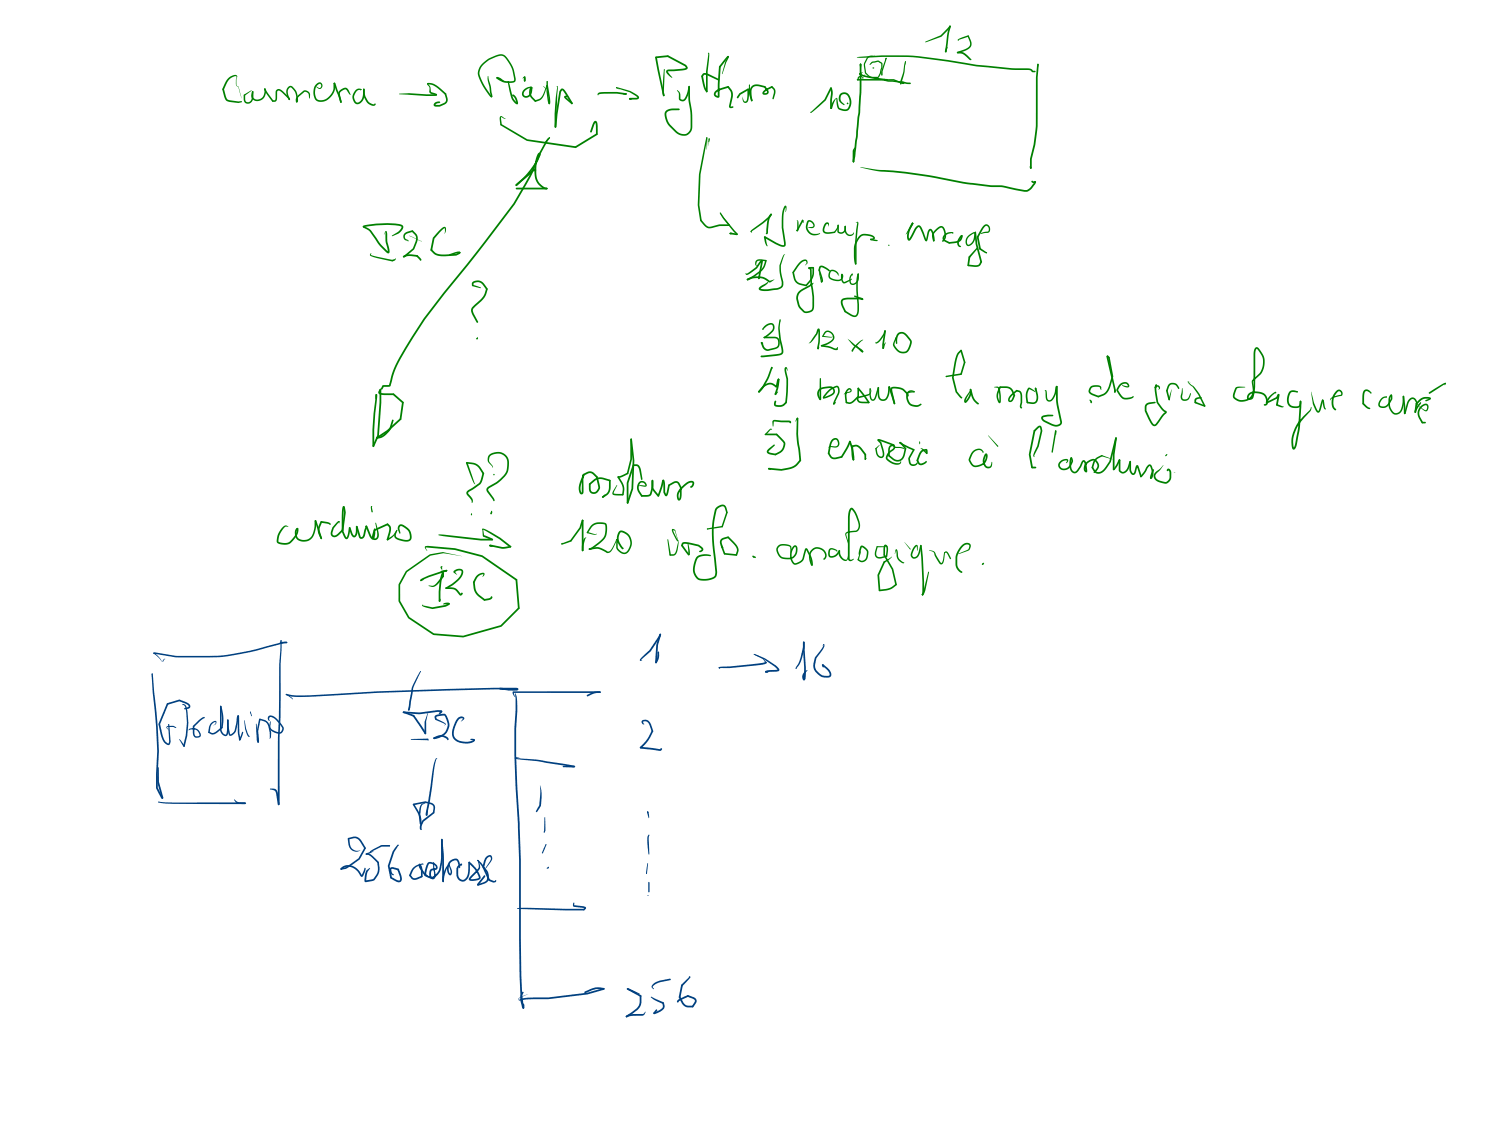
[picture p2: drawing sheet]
<svg xmlns="http://www.w3.org/2000/svg" width="452mm" height="339mm" viewBox="0 0 452 339" stroke-linecap="round" stroke-linejoin="round" font-family="sans-serif">
<g fill="#008000">
<path d="M71.5 26.1l1.1 3.5z"/>
<path d="M68.4 23.5l1.7-1a.7 .7 0 0 1 .9 .2 .7 .7 0 0 1-.1 .9v1.8l.6 .7-.7-.6v-2.1a.39 .39 0 0 0-.1-.6 .39 .39 0 0 0-.5 .1l-1.6 1.1-1.7 3-.2-.3 1-2.2z"/>
<path d="M66.6 26.8l.3-.3 .3 .2 .5 2.2 .5 .9 3.3 .6 .9-.1 .2 .2-1.1 .4-3.3-.5a1.7 1.7 0 0 1-1-1.4z"/>
<path d="M73.2 28.4l2.3-1.3-2.1 1.6-.3-.2z"/>
<path d="M73.1 28.5l.2-.2 .2 .2v1.3a1.02 1.02 0 0 0 1.2 .8 1.02 1.02 0 0 0 .8-1.2v-1.9l.3-.2 .2 .2v1.2a1.82 1.82 0 0 1-2.2 2.3l-.2-.1a2.27 2.27 0 0 1-.5-2.3z"/>
<path d="M75.5 27.4l.3-.1 .2 .2-.1 .7a1.47 1.47 0 0 0 .8 1.7 1.47 1.47 0 0 0 1.8-.5 2.57 2.57 0 0 0 .7-2.6l.2-.3a2.49 2.49 0 0 1-.5 3.2 2.49 2.49 0 0 1-3.3-.1 2.31 2.31 0 0 1-.1-2.2z"/>
<path d="M79.2 26.7l.2-.2 .2 .1 2.4 3.6-.2 .4-2.1-2.8z"/>
<path d="M82.9 27l.4-.3a1.79 1.79 0 0 1 1.6 .8l1.8 1.7 .3 .6-.2 .2-.4-.5a6.9 6.9 0 0 0-2.7-2.3l-.6 .3v2.2a.87 .87 0 0 1-.6 .8 .87 .87 0 0 1-.9-.2l1-.4v-2.4z"/>
<path d="M86.6 29.6l.4 .2-.1 .2-.4-.2z"/>
<path d="M86.4 26.1l.7-.4 .6 .3a4.8 4.8 0 0 1 1.6 4.4l-.2 .3-.3-.2 .1-.6a4.2 4.2 0 0 0-1.6-3.6 1.31 1.31 0 0 0-.9 2l.5 1.4-.2 .3-.6-1-.3-1.2 .1-.9z"/>
<path d="M88.8 30.5l.2-.2 .2 .2-.2 .2z"/>
<path d="M89.3 28.7l1.4-1.2a1.4 1.4 0 0 1 2.3 .9l-.2 1.1-.2-1.1a.97 .97 0 0 0-1.6-.6l-1.7 1.6-.1 1.1-.2 .2a1.42 1.42 0 0 1 .3-2z"/>
<path d="M94.7 25.3a1.01 1.01 0 0 1 1.2-.6 1.01 1.01 0 0 1 .8 1.1 1.01 1.01 0 0 1-1.1 .9l-.8-.6 .7 .2a.59 .59 0 0 0 .8-.3 .59 .59 0 0 0-.4-.8 .59 .59 0 0 0-.7 .4 3.3 3.3 0 0 0 .2 4.3 4.1 4.1 0 0 0 4.6-4.9l.2-.2 .3 .2a4.6 4.6 0 0 1-5.3 5.4 3.7 3.7 0 0 1-.7-4.8z"/>
<path d="M100.1 24.8l.4 .2-.1 .2-.4-.2z"/>
<path d="M100.3 24.8l.3 .3 1.4 3.8 .5 1.8-.3 .2-.2-.2-1.9-5.6z"/>
<path d="M101.8 27.2l.6-.5a1.28 1.28 0 0 1 1.3-.4 1.28 1.28 0 0 1 .9 .9l.4 1.3-1.4-1.7-.9 .4-.7 .5v1l.5 1.9-.3 .3-.2-.2-.5-1.9a1.37 1.37 0 0 1 .3-1.6z"/>
<path d="M108.2 26.8l.2 .1-.4 .3z"/>
<path d="M106.6 27l1.1-.4 .6 .1-.1 .3a1.32 1.32 0 0 0-1.5 .6 2.06 2.06 0 0 0 .4 3.2 2.29 2.29 0 0 0 1.7-2.6v-1.4l.3-.3 .3 .3-.1 1.4a2.56 2.56 0 0 1-2.6 3 2.63 2.63 0 0 1-.1-4.2z"/>
<path d="M108.8 26.8l.3-.3 .3 .3a4.9 4.9 0 0 0 1 3.6l1.4 .8 .7-.2a.6 .6 0 0 1-.2 .8 .6 .6 0 0 1-.8-.1l-1.5-.9a5.3 5.3 0 0 1-1.2-4z"/>
<path d="M119.7 28.1a33.6 33.6 0 0 1 8.1 .2l3-.1 .2 .2-.4 .4h-2.7l-8.2-.5z"/>
<path d="M130.8 28.2l.2 .2-.2 .3-.3-.3z"/>
<path d="M128.1 25.1l.2-.2 .7 1.1 .2 1.6 1.6 .5 .2 .3-.2 .3-1.8-.7a1.23 1.23 0 0 1-.2-1.5z"/>
<path d="M128.1 25l.7-.1a4.9 4.9 0 0 1 3.3 1.7l1.7 1.5-.4 .3a9.4 9.4 0 0 0-4.1-3h-1z"/>
<path d="M130.3 30.9l.9-.4 .6-.1 .2 .3-.2 .2-.9 .2-.3 .3a3.3 3.3 0 0 0 2.6-.5 1.05 1.05 0 0 0 .5-1.4l-.4-1.3 .3-.3 .2 .2 .4 1.3a1.55 1.55 0 0 1-.8 1.9 3.7 3.7 0 0 1-3 .6 .57 .57 0 0 1-.4-.4 .57 .57 0 0 1 .3-.6z"/>
<path d="M146.3 22.8l.8 2.9 .3 2.1a1.19 1.19 0 0 1 0 1.4l-.3-.2-.4-3.1a5 5 0 0 1-.4-3.1z"/>
<path d="M147.2 28.8l.2-.1 .1 .4-.1 .1z"/>
<path d="M144.7 19a10.2 10.2 0 0 1 5.2-2.7l1.2 .2a9 9 0 0 1 3 4.7l.5 3.1a1.25 1.25 0 0 1-1.4 .6 5.4 5.4 0 0 1-4.3-1.3l-.1-.2 .3-.3 .2 .2a5.2 5.2 0 0 0 4.5 1l.3-.1 .1-.4-.5-2.5a8.2 8.2 0 0 0-2.9-4.5l-.7-.1-1 .3a8.8 8.8 0 0 0-4.8 3.2l-.5 1.5a13.3 13.3 0 0 0 3.6 7l.2 .3-.2 .2a15.4 15.4 0 0 1-4.1-7.2l.4-1.7z"/>
<path d="M148.9 23.2l.2-.1 .2 .4-.2 .1z"/>
<path d="M149.1 23.1l1 .4 1.4 1.1-2.4-1-.3-.3z"/>
<path d="M156.9 23.2l.3-.2 .3 .4 .1 .9-.3 .2-.2-.2v-.9l-.5 .2z"/>
<path d="M157.1 23l.2-.2 .3 .2v1.3l-.3 .2-.2-.2z"/>
<path d="M152.3 24.4l.2 .1-.1 .3z"/>
<path d="M152.2 24.4l.3 .1z"/>
<path d="M152.3 24.4l.2 .1 1.4 4.9 1.4 1.6-.2 .3a2.26 2.26 0 0 1-1.8-1.9z"/>
<path d="M153.5 28.5l.4-.2 .8 .8 .6 1.6-.1 .5-.4-.2-.5-1.6z"/>
<path d="M157.1 26.9l1.5-.8 1.3 .3h-.7a2.66 2.66 0 0 0-2.1 1.3 .87 .87 0 0 0 .5 1.2 .87 .87 0 0 0 1.2-.7l.3-1.3-.1-.7 .4-.2a2.11 2.11 0 0 1-.1 2.3 2.11 2.11 0 0 1-2.2 .9 1.37 1.37 0 0 1 0-2.3z"/>
<path d="M159.2 26l.3 .2-.2 .3-.3-.3z"/>
<path d="M159 26l.5 .2a2.69 2.69 0 0 0 .5 3.2l.7 .8-.2 .4a3.3 3.3 0 0 1-1.5-4.5z"/>
<path d="M164 24.3l.2 .1v1l-.7 2.1a3.5 3.5 0 0 1-2.9 3.1l-.3-.3 .4-.3a2.97 2.97 0 0 0 2.5-2.6l.8-2.1z"/>
<path d="M164 24.3l.2 .3a18.3 18.3 0 0 0 .6 6.3l-.1 .4-.3-.4a18.6 18.6 0 0 1-.5-6.5z"/>
<path d="M164.5 31l.2-.2 .2 .2-.2 .3z"/>
<path d="M164.1 25.5l.2 .2 .6 3.6 .1 1.6-.3 .4-.2-.3v-1.6l-.7-3.7z"/>
<path d="M162.9 25.9l1 .7-.1-.9 .3-.2 .2 .2-.1 .8a.76 .76 0 0 1-.8 .1 .76 .76 0 0 1-.5-.7z"/>
<path d="M167 25.8l-.1 .3z"/>
<path d="M167 25.9h.2z"/>
<path d="M167.1 25.9h.1l.1 .5-.5 7.8v3.9l-.3 .3-.2-.3v-3.9z"/>
<path d="M168.2 26.7a1.25 1.25 0 0 1 1.6 1l2 3.3-.5 .2-2.7-4.1-.4 .5-1 6.7-.4 3.8-.3 .3-.2-.3 .3-3.9 1.1-6.8z"/>
<path d="M169.2 28.8l.9-.1 .2 .2-.2 .2-.5 .1v-.2l2.2 2-.5 .2-1.7-1.5-.4-.5z"/>
<path d="M179.4 27.9l.9-.3h4.7l2.7 .3 .2 .3-.3 .2-2.6-.3h-3.8l-1.4 .1-.5 .4-.1-.3z"/>
<path d="M187.4 28.2l.3-.3 .2 .2-.2 .1h.2l-.2 .2-.2-.1 .2-.1z"/>
<path d="M186.7 28l1-.1 .2 .3-.2 .2h-.5z"/>
<path d="M184.7 26.2l1 .6-.9-.3z"/>
<path d="M184.7 26.2l4.6 1.3a3.4 3.4 0 0 1 2.3 1.7l-.5 .6-2.3 .1-.2-.3 .2-.2 2.3-.2-2.3-1.5-4-1.3z"/>
<path d="M188.6 29.6l.2-.2 .3 .3-.3 .2z"/>
<path d="M188.8 29.4l.7 .4-.3 .2-.5-.1-.1-.2z"/>
<path d="M199.1 20.8l.2 .1-.1 .3z"/>
<path d="M199.1 20.8l.1 .2z"/>
<path d="M199.1 20.8l.2 .1-.3 6.9 .3 .8-.3 .3-.2-.2-.2-.9z"/>
<path d="M198.9 28.5l.4 .1-.2 .3-.3-.3z"/>
<path d="M196.7 16.9l.2 .3 2.2 10.8 .2 .6-.3 .3-.2-.2-1.7-7.9-.7-3.6z"/>
<path d="M196.7 16.9l3.5-.3 .3 .2-.2 .3-3.6 .4-.3-.3z"/>
<path d="M200 16.8l.4-.2 5.3 2.8a.83 .83 0 0 1 .5 1 .83 .83 0 0 1-1 .6l-5 .5 1.3 1.6v.2l-1.5-1.1a.72 .72 0 0 1-.3-.9 .72 .72 0 0 1 .8-.5l4-.2 1.2-.3-.4-.5z"/>
<path d="M203 27.1l.9 .8 .1 1.6a.76 .76 0 0 0 .8 .4 .76 .76 0 0 0 .6-.6l.7-1.5 .3-1.8 .2-.3a2.1 2.1 0 0 1-.1 2.2l-.1 .4a2.27 2.27 0 0 1-1.8 2.1l-1-.6-.1-1.8z"/>
<path d="M206.4 26l.2-.3 .3 .3a38.9 38.9 0 0 0 .7 8.5v3.6a2.75 2.75 0 0 1-1.8 2.6 2.75 2.75 0 0 1-3.1-.8l-2.1-2.1a4.5 4.5 0 0 1-1.1-4.3l.6-.6 1.1-.3 2.4-.1 .3 .3-.3 .3h-2a1.39 1.39 0 0 0-1.8 1.7l1 2.3 2.1 2.2a2.3 2.3 0 0 0 2.3 1 2.3 2.3 0 0 0 1.8-1.8v-.1a28.7 28.7 0 0 0-.6-8.5z"/>
<path d="M212.4 15.9l.2 .1-.3 .2z"/>
<path d="M212.4 15.9l.3 .2a61.4 61.4 0 0 0-.5 11.4l-.3 .2-.2-.2a45.4 45.4 0 0 1 .7-11.5z"/>
<path d="M210.5 22.6l.3 .2 .7 3.4 .7 1.2-.3 .3-.6-.7-.4-1.1-.6-3z"/>
<path d="M210.8 22l.7-.1 .8 .2 3.4 1.8-.3 .3-4-1.8-.3 .1-.6 .6-.3-.2z"/>
<path d="M218.1 17l.2-.2 .3 .2-2.1 5.2 .9-3.6z"/>
<path d="M218.1 17l.2-.2 .3 .2-.3 .3z"/>
<path d="M218 16.9l.3-.1 .2 .2-2.7 3.3-.2-.4z"/>
<path d="M215.6 20l.2-.2 .3 .2-.4 8.9a.94 .94 0 0 1-1 .4 .94 .94 0 0 1-.7-.9l.1-.5a2.92 2.92 0 0 1 2.4-1.6l1.8-.5 .3 .3-.2 .2a6.9 6.9 0 0 0-3.6 1.4l-.2 .7 .6 .5z"/>
<path d="M218.3 25.8l.9 1 .5 .9v1.5l-.6 2.7h.6l.3 .2-.2 .2a.74 .74 0 0 1-1.2-.5l.6-3.5-.2-.9-.9-1.2z"/>
<path d="M224.1 26.8l.2-.3 .3 .3-.1 2.9a.93 .93 0 0 1-.9 1.2 .93 .93 0 0 1-1-1.1v-.9l.3 .9a.56 .56 0 0 0 .4 .7 .56 .56 0 0 0 .7-.6z"/>
<path d="M221.7 28l2.5-1.4 .4 .2-2.6 1.6-.8 1.1-.3-.4z"/>
<path d="M224.6 25.4l.2 .1-.1 .3z"/>
<path d="M224.6 25.4l.2 .1 .2 2.7 .6 1.9-.2 .3-.8-2.1z"/>
<path d="M225.3 30l.3 .2-.1 .2-.3-.2z"/>
<path d="M225.5 25.8l.7-.4 .9-.1 2.3 .5 .2 .3-.3 .2-1.7-.4a1.59 1.59 0 0 0-2.3 1.6l.3 2.7-.2 .2a4.6 4.6 0 0 1 .1-4.6z"/>
<path d="M229.3 25.8l.8 1a.99 .99 0 0 1 0 1.5 .99 .99 0 0 1-1.5-.4l.5-.7 .9-.7 1.3-.7 .4 .3-1.9 1.1-.7 .7a.53 .53 0 0 0 .8-.1 .53 .53 0 0 0-.2-.7l-.6-1z"/>
<path d="M231.4 25.8l.9 .8 .2 .7-.1 .9-.6 1.6-.2-.2 .4-2.3-.8-1.1z"/>
<path d="M258 19l.3 .2-.3 3.7-.2-3.3z"/>
<path d="M258 19l.3 .2v6.8l-.4 7.7-1.4 13.1-.3 1.8-.3 .2-.3-.6 1.8-14.5 .3-6 .1-8.5z"/>
<path d="M256.2 44.3h.4l-.4 .8v3.4l-.3 .3-.3-.3 .1-3.2z"/>
<path d="M257 17.1l1.1-.1a107.6 107.6 0 0 1 31.4 1.9l3.3 .5 10.3 1 5.5 .1 .7 .3 .4 .5 .6-.1 .3 .3-.3 .2h-.7l-1.1-.7-5.4-.1-10.3-1a127.2 127.2 0 0 0-28.4-2.8l-6.3 .2z"/>
<path d="M311 19.3l.2-.2 .3 .2-.3 .8z"/>
<path d="M311 19.3l.2-.2 .3 .2-.4 3.9v6.5a56.5 56.5 0 0 1-.6 13.3l-1.1 4.7v2.7l-.3 .3-.3-.3v-2.7a41.3 41.3 0 0 0 1.8-9.9v-14.6z"/>
<path d="M308.8 50.4l.3-.3 .2 .3-.2 .3z"/>
<path d="M308.9 49.8l.4 .5-.2 .3-.4-.5z"/>
<path d="M258 50.1a46.1 46.1 0 0 0 9.8 1.1l10.8 1.3 11.6 2.2 7.7 .9a16.7 16.7 0 0 1 6.8 .9l3.2 .5 1-.8 1.5-1.9a.8 .8 0 0 1-.3 1.3l-1 1.2-1.2 .7-5.2-.8a17.7 17.7 0 0 0-5.8-.6l-6.8-.8a171 171 0 0 0-25.9-3.8l-3.5-.6z"/>
<path d="M309.2 54.4l.2-.2 .5 .2 .5-.1 .2 .3-.8 .3z"/>
<path d="M277.4 12.5l4.7-1.9 2.6-2.9 .4 .2-2.9 3.1-4.6 1.7z"/>
<path d="M284.6 7.9l.3-.3 .2 .3-.2 .2z"/>
<path d="M284.6 7.9l.3-.3 .2 .3a24.8 24.8 0 0 0-1.1 6.7l-.2 1-.2 .2-.3-.3 .6-4.7z"/>
<path d="M283.8 14l.3 .2-.3 1.3-.2 .3-.3-.5z"/>
<path d="M287.2 11.9l.3 .4z"/>
<path d="M287.3 11.8l2.9-1.2 .3 .2-3.2 1.3z"/>
<path d="M290.3 10.6l.3 .4a3 3 0 0 1 .5 3l-.1 .1a6.5 6.5 0 0 1-3.8 1.9l-.3-.2 .3-.3a6 6 0 0 0 3.5-1.6l.2-.9-.8-2.1z"/>
<path d="M287.1 15.5l1.2 .1 .8 .2 2 1.9a.26 .26 0 0 1 0 .5 .26 .26 0 0 1-.4-.3l-1.9-1.6-1.7-.3-.2-.2z"/>
<path d="M243.1 33.5v.3z"/>
<path d="M243.1 33.6l.1 .2z"/>
<path d="M248.9 26.3l.3-.1 .2 .3-1.8 3.6-3.8 3.4-.7 .3 4.1-4z"/>
<path d="M248.9 26.4l.3-.2a2.92 2.92 0 0 1 .4 2.4l-.1 3.8-.3 .3-.3-.4 .3-4.4z"/>
<path d="M248.9 32.4l.3-.2 .3 .2-.3 .3z"/>
<path d="M250.3 29.8l.4-.4h.3l.6 2.8 1.2 .5a1.18 1.18 0 0 0 1.7-.7 2.51 2.51 0 0 0-1.4-3.8 1.36 1.36 0 0 0-1.1 1 1.36 1.36 0 0 0 .4 1.4l.8 .8-.1 .1-.7-.4a1.79 1.79 0 0 1-.6-2.8 1.79 1.79 0 0 1 2.9 .3 3.3 3.3 0 0 1-.8 4.7 2.32 2.32 0 0 1-3-1.9l-.1-1.8-.6 .8-.8 2.2-.2 .1-.2-.3 .5-1.5z"/>
<path d="M257.8 21.9l1-.1-.9 .6-.3-.2z"/>
<path d="M257.6 22l.2-.1 .2 .4-.2 .1z"/>
<path d="M257.8 21.9l.2 .1a11.5 11.5 0 0 0 5.2 1.4l2.8 .3 .2 .2-.2 .3-.6-.1a29 29 0 0 1-7.1-1.4l-.7-.4z"/>
<path d="M265 23.7h1l.2 .2-.2 .3-.6-.1-.4-.2z"/>
<path d="M265.6 17.4l.2 .1-.3 .8z"/>
<path d="M265.6 17.4l.2 .2-1.2 3.9v1l-.2 .2-.2-.2v-1.1z"/>
<path d="M265.2 24l.3 .3z"/>
<path d="M265.2 24l.2 .1z"/>
<path d="M265.2 24l.3-.2a5.6 5.6 0 0 1 4.6 .8l.8 .1 .2 .4h-.8l-2.4-1-2.6 .1z"/>
<path d="M270.7 24.9l.2-.2 .2 .3-.2 .2z"/>
<path d="M270.6 24.4l.5 .4-.2 .4-.5-.5z"/>
<path d="M271.4 18.4l.2 .1-.1 .9z"/>
<path d="M271.4 18.4l.2 .1-.4 3.1-.9 3.6-.2 .2-.3-.2 .1-.6 1-3.1z"/>
<path d="M259.4 21.8l-.7 1.8z"/>
<path d="M257.4 23a.76 .76 0 0 1 .9-.3 .76 .76 0 0 1 .4 .9l-.6-.5-.5 .2-.2 .7-.3 .1-.2-.2z"/>
<path d="M257.1 23.7h7.7l6 .7 2.1 .4 .3 .2-.3 .2h-1l-7.1-1-7.7-.1-.2-.2z"/>
<path d="M212.5 41.7l.1-.2 .2 .2-.5 2.1z"/>
<path d="M212.5 41.5l.3 .2-.3 1z"/>
<path d="M211.8 41.2l.3 .1-.2 3.6z"/>
<path d="M211.8 41.2h.2l.1 .3-2.1 10.8-.3 9.2 .7 4.6-.2 .3-.3-.2-.7-4.7 .4-9.2z"/>
<path d="M210.2 65.9l1.5 1.7 .8 .4 3.1-.7h3l.3 .3-.3 .2h-2.9l-1.7 .5a2.43 2.43 0 0 1-3.3-1.1l-.8-1z"/>
<path d="M215.9 63.8h.2l2.7 3.6-.1 .4z"/>
<path d="M215.9 63.8l.4 .2 .9 1.5 4 4.6-.2 .4-.2-.1a26.8 26.8 0 0 1-4.8-6.2z"/>
<path d="M218.7 70l.4-.2 1.9 .2 .2 .3-.4 .2-1.9-.2z"/>
<path d="M218.7 70l.2-.2 .7 .2-.7 .3z"/>
<path d="M225.1 69.3h.2l.2 .5-.4-.2z"/>
<path d="M225.2 69.1l3.4-2.5 2-1.7 .4-.7 .2-.1 .2 .4a7 7 0 0 1-2.5 2.5l-3.7 2.6-.2-.1z"/>
<path d="M231 64.1h.2l.3 .2-.2 .3a4.1 4.1 0 0 0-.8 2.6l-.3 2.7-.4 .4-.2-.3 .2-.2 .1-2.6a4.5 4.5 0 0 1 1.1-3.1z"/>
<path d="M238.9 66.1h.3l.2 .7v2.1l-.4 .5-.2-.2 .2-.4 .1-2.6z"/>
<path d="M239 69l.2 .2-.2 .2-.2-.2z"/>
<path d="M240.5 66l.2-.1 .2 .4-1.9 3.1-.2-.4z"/>
<path d="M240.7 65.9l.2 .2-.1 .7-.4-.6z"/>
<path d="M242.2 66.2a1.45 1.45 0 0 1 1.6 .4 1.45 1.45 0 0 1 .1 1.7l-.5 .1-1.1-.1 1.1-.2a.6 .6 0 0 0 .5-.6 .6 .6 0 0 0-.4-.6l-.2-.2a.49 .49 0 0 0-.4-.3 .49 .49 0 0 0-.5 .3l-.3 1.1a2.46 2.46 0 0 0 3.8 2.1 2.55 2.55 0 0 1-2.9 .4 2.55 2.55 0 0 1-1.3-2.6z"/>
<path d="M247.4 66.9a.63 .63 0 0 1 .8-.2 .63 .63 0 0 1 .4 .8l-.1 .4-.3-.7-.5 .2-.5 1.3v.7l.8 .3 2.2-.2 .2 .2-.1 .2-1.8 .2a1.41 1.41 0 0 1-1.6-.4 1.41 1.41 0 0 1 0-1.7z"/>
<path d="M251.1 67.6l.2-.2 .2 .2-.1 .6-1.2 1.7-.1-.3 .8-1.3z"/>
<path d="M251.1 67.6l.2-.2 .2 .2v1.9a1.04 1.04 0 0 0 1.7-.8v-.8l.2-.2 .2 .2v.9a1.36 1.36 0 0 1-1 1.3 1.36 1.36 0 0 1-1.5-.7z"/>
<path d="M253.4 67.7l.2 .2 .1 1.1a1.26 1.26 0 0 0 .8 1.3 1.26 1.26 0 0 0 1.5-.5 1.36 1.36 0 0 1-1.5 1 1.36 1.36 0 0 1-1.2-1.3l-.1-1.6z"/>
<path d="M256.6 66.8l.3-.2a.36 .36 0 0 1 .4 .1 .36 .36 0 0 1 .1 .4 63.1 63.1 0 0 0-.6 12l-.2 .3-.2-.4a55 55 0 0 1 .6-12.1l.1-.2z"/>
<path d="M257.7 70.7l.1-.1a4 4 0 0 1 4.4 .4l.1 .4-.2 .4-1 .2-.2-.2 1-.4-.1-.1a4.9 4.9 0 0 0-3.3-.5l-.8 .6a6.4 6.4 0 0 0-1.2 5.2l.3 2.6-.3 .2a2.61 2.61 0 0 1-.5-2.2 7.9 7.9 0 0 1 .9-5.4z"/>
<path d="M261 71.7l.1-.1 .2 .4-.4-.2z"/>
<path d="M260.9 71.8l.2-.2 2.1 .6-.9 .1-1.2-.2z"/>
<path d="M273.4 67l.2-.3 .3 .2a7.6 7.6 0 0 1-2.1 3.3l-.3 .2z"/>
<path d="M273.6 66.7l.3 .3-.3 .3-.2-.3z"/>
<path d="M273.4 66.8l.2-.1 .3 .4-.8 1.5a3.7 3.7 0 0 0-.5 3.1l2.1-3.7a.93 .93 0 0 1 1.1-.4 .93 .93 0 0 1 .6 .9l1.5 3.7-.2 .2-.4-.4-1.3-3.3-.5-.6-.7 .6-1.4 2.6a.79 .79 0 0 1-.4 .7 .79 .79 0 0 1-.8 0 4.1 4.1 0 0 1 .4-3.6z"/>
<path d="M278.6 68.8a.8 .8 0 0 1 1.2 .7l.4 1.8v1l-.2 .1-.2-.2-.2-1.8-.6-1.3-.4 .6-.5 2.3-.4 .4-.2-.2 .6-2.6z"/>
<path d="M279.8 72.2l.2-.2 .2 .2-.2 .2z"/>
<path d="M280.7 68.6l.5-.4a1.28 1.28 0 0 1 1.5-.3 1.28 1.28 0 0 1 .7 1.3l.2 2-.8 1.4-.3-.3 .6-.9 .1-.8-.2-1.3-.5-.9-.4-.1-.6 .3-1.5 1.6a2.02 2.02 0 0 0 .1 1.9l-.1 .3-.3-.2a2.35 2.35 0 0 1 .4-2.9z"/>
<path d="M285.6 69.7l.2 .1-.1 .4z"/>
<path d="M283.2 70.3l1-.6 1.2-.1a.23 .23 0 0 1 .3 .1 .23 .23 0 0 1 0 .3 2.47 2.47 0 0 0-2.5 1.2l.2 .7 1.3 .7 .2 .3-.3 .2a2.21 2.21 0 0 1-2-1.7z"/>
<path d="M284.6 72.6l2.4-.3a1.52 1.52 0 0 0 1.2-1.4l.3-.4a1.91 1.91 0 0 1-1.9 2.4l-2 .2-.2-.2z"/>
<path d="M288 70.6l.5-.1 .1 .3-.7 1a1.36 1.36 0 0 0 .3 2.1 .96 .96 0 0 1-1.1-.2 .96 .96 0 0 1-.1-1.1l.3-.9z"/>
<path d="M292 69.7l.2 .1-.1 .3z"/>
<path d="M290.3 70.7l1.4-1h.5v.2l-1.1 .7a1.75 1.75 0 0 0-.7 2.8l1.1-.8a5 5 0 0 0 .7-2.9l.2-.2 .2 .3a4 4 0 0 1-1.6 3.8 1.15 1.15 0 0 1-1.4-.3 1.15 1.15 0 0 1 0-1.4z"/>
<path d="M292.4 69.5l.3 .2a28.9 28.9 0 0 0 1.8 8.8l-.3 .3-.2-.2a28.1 28.1 0 0 1-1.8-8.8z"/>
<path d="M290 79.6l.3-.2 2.6 .1 .6-.2 .7-1 .2 .4a1.81 1.81 0 0 1-2.2 1.4l-1.9-.2z"/>
<path d="M290.4 77.1l.3-.2 .2 .2-.3 2.5-.3 .3-.3-.3z"/>
<path d="M293 74.2l.3 .2-2.6 3-.2-.4z"/>
<path d="M294.8 67.8a1.26 1.26 0 0 1 1.7-.1 1.26 1.26 0 0 1 .3 1.6l-.5 .5-2.2 .3 .1-.2 1.1-.4a.93 .93 0 0 0 1.2-.6 .93 .93 0 0 0-.8-1.2l-.7 .6-1.9 3.1-.2-.4z"/>
<path d="M293.1 70.8l.3 .2 .7 3.6-.3 .3-.2-.2-.7-3.6z"/>
<path d="M293.8 74.4l2.1 1.3a.31 .31 0 0 1-.2 .3 .31 .31 0 0 1-.4-.1l-1.6-1.1z"/>
<path d="M295.7 75.7h.2v.3l-.2-.1z"/>
<path d="M295.7 75.6l.2 .3h-.2z"/>
<path d="M223.5 82l.4 .1 2.8-2 1.2-1.8 .5-.4 .3 .3-1.7 2.3-2.6 1.8a.48 .48 0 0 1-.6 .2 .48 .48 0 0 1-.3-.5z"/>
<path d="M228.4 77.9l.3 .3-.2 .3-.3-.3z"/>
<path d="M228.5 77.9l.2 .3v.5l-.9 4.9-.3 .2-.2-.3 .9-5.3z"/>
<path d="M227.5 82.9l.2-.2 .3 .3-.5 .8-.2-.3z"/>
<path d="M226.7 78.1a3.1 3.1 0 0 1 3.2 .1l-.3 .2a3.6 3.6 0 0 0-2.5 0l-.3 1 .5 .2-.6 .1-.3-.7z"/>
<path d="M229.5 78.1l.2-.1 .2 .2-.1 .4a5.9 5.9 0 0 1-3.3 4.2l-2.1 1.3h-.3l-.2-.2 2.1-1.3a7.7 7.7 0 0 0 2.8-2.6z"/>
<path d="M223.9 83.8l.2-.2 .3 .3-.3 .2z"/>
<path d="M224 83.7v-.1a6.2 6.2 0 0 1 6.6 .5l1.6-.2-1.1 .7h-.7a4.9 4.9 0 0 0-5.1-1l-1.2 .5z"/>
<path d="M239.7 78.7l.6-.5a.98 .98 0 0 1 1.2-.4 .98 .98 0 0 1 .6 1.1l-.7 .7 .4-.7a.58 .58 0 0 0-.3-.7 .58 .58 0 0 0-.7 .3 9.9 9.9 0 0 0-2.9 3.5l-.3-.4z"/>
<path d="M237.8 81.5l.3 .2a3.6 3.6 0 0 0 1.3 3l2.4 .7 .2 .2-.3 .3a3.9 3.9 0 0 1-3.6-1.9l-.5-2.2z"/>
<path d="M243.8 80.1l.3 .2a5.7 5.7 0 0 1-2.4 5.6l-.2-.3 .3-.4a5.1 5.1 0 0 0 1.8-4.9z"/>
<path d="M242.4 80.2l1.4-.1 .3 .2-.3 .3h-1.2z"/>
<path d="M242.4 80.3l.2-.1 .2 .3-.2 .2z"/>
<path d="M242.3 80.4l.3-.2 .6 .3-.4 .3z"/>
<path d="M242.8 80.5l.2-.3 .3 .3-.3 .2z"/>
<path d="M242.8 80.5l.3-.2 .2 .4 .3 4.7a23.5 23.5 0 0 1 .5 6.9 2.14 2.14 0 0 1-3.3 1.3l-1.3-1.5-.7-2.3a2.99 2.99 0 0 1 1.8-3.2l3.2-1.7 .1 .1a6.3 6.3 0 0 1-3 2.1l-1.3 1-.3 1.3 .6 2.3 1.3 1.6a2.02 2.02 0 0 0 2.1-.3l.3-.8v-3.3l-.6-3.8z"/>
<path d="M245.5 81.7h.2l.8 2.8-.2 .3-.2-.2z"/>
<path d="M245.6 80.8l.3 .1 .7 2.2a1.17 1.17 0 0 1-.1 1.6l-.2 .1-.2-.2 .2-.5-.9-3.1z"/>
<path d="M245.7 79.9l.5-.2a3.9 3.9 0 0 1 2.6 1.3l.1 .2-.3 .2-1.1-.7-1.3-.5-.6 1.1a1.04 1.04 0 0 1 .1-1.4z"/>
<path d="M248.9 81.1a2 2 0 0 1 2.7 1.7l-.5-.6a1.26 1.26 0 0 0-2-.5 1.28 1.28 0 0 0-.2 1.4 1.28 1.28 0 0 0 1.2 .7 1.56 1.56 0 0 0 2.2-.5l-.1-1 .2-.2a1.36 1.36 0 0 1 .2 1.7 1.36 1.36 0 0 1-1.5 .5l-1.1-.1a1.75 1.75 0 0 1-1.6-1.2 1.75 1.75 0 0 1 .5-1.9z"/>
<path d="M252.2 82.2l.2-.1 .3 .2-.1 1.5 .4 .8 2.4-1-.3 .5-1.4 .7a1.06 1.06 0 0 1-1.2 0 1.06 1.06 0 0 1-.3-1.2z"/>
<path d="M255.4 82.1l.3 .1-.1 .6z"/>
<path d="M255.3 82.2l.3-.1v.3a2.07 2.07 0 0 0-.1 2.7 1.53 1.53 0 0 0 1.6-1.6v-1.3l.2-.2 .2 .2v1.3a1.61 1.61 0 0 1-.8 1.7 1.61 1.61 0 0 1-1.9-.3 2.68 2.68 0 0 1 .5-2.7z"/>
<path d="M257.1 82.2l.2-.2 .2 .2-.2 .3z"/>
<path d="M257.2 82.1l.3 .1-.3 2.9 .3 8.2a1.52 1.52 0 0 1-.7 1.6 1.52 1.52 0 0 1-1.8-.2l-1.8-1.3 .4-.2 1.6 1.1a1.06 1.06 0 0 0 1.4 .2 1.06 1.06 0 0 0 .5-1.3l-.4-8.1 .2-1.8z"/>
<path d="M252.4 89.7l1.8-.4h4l.6 .4-.2 .3-.7-.2h-3.7l-1.3 .3-.3 .8 1.1 2.4-.3 .4-1.2-2.4-.1-.9z"/>
<path d="M258.4 89.6l.2-.1 .2 .4-.2 .1z"/>
<path d="M256.3 88.6l2.5 1.2-.4 .2-2.2-1-.1-.2z"/>
<path d="M228.7 98.6l.3 .2-.3 .1z"/>
<path d="M229.1 97.9a2.15 2.15 0 0 1 2.9-.6l.2 .9a5 5 0 0 1-3 3.3l-.3-.3 .2-.2a7 7 0 0 0 2.6-2.5 .84 .84 0 0 0-.3-1.1 .84 .84 0 0 0-1.1 .2l-1.7 1.2z"/>
<path d="M229.1 101h3.2a1.92 1.92 0 0 1 1.6 1.9 1.92 1.92 0 0 1-1.7 1.9l-1.4 .3a1.74 1.74 0 0 1-2.2-1l-.5-1.2 .3-.3 .8 1.5 .6 .6 .5 .1 1.8-.5a1.56 1.56 0 0 0 .9-2.5l-.7-.3h-3.2l-.2-.3z"/>
<path d="M228.2 102.6l.4 .2-.1 .3-.4-.3z"/>
<path d="M228.1 102.8l.4-.2 .4 .4-.4 .2z"/>
<path d="M245.2 98.7a.48 .48 0 0 1 .6 0 .48 .48 0 0 1 0 .6v3.1l-.3 2.1-.2 .3-.3-.5 .4-1.9-.1-3.5 .2 .1-.4 1.3-1.1 1.4-.9 1-.7 .3 2.2-2.9z"/>
<path d="M245.2 104.3l.3 .2-.2 .3-.2-.3z"/>
<path d="M245.2 104l.2-.1 .3 .2-.4 .7-.2-.3z"/>
<path d="M249.5 100.9v.3z"/>
<path d="M246.6 100.8l3 .3-.6 .2-2.3-.3z"/>
<path d="M247.3 99.5a1.89 1.89 0 0 1 2.7 1 1.89 1.89 0 0 1-1.3 2.5l-2.3 1-.3-.3 3.1-1.6a1.41 1.41 0 0 0 .2-1.8 1.41 1.41 0 0 0-1.8-.5l-.7 1.1-.3 .1z"/>
<path d="M246.3 103.5l2.6 .4 2.3 .9-.3 .2h-.5l-2.2-.7-1.9-.3-.2-.3z"/>
<path d="M251 104.1l.3 .2-.4 .7-.2-.2z"/>
<path d="M254.1 101.6l4.2 3.1 .6 .8-.3 .2-.6-.6a10.2 10.2 0 0 1-3.9-3.5z"/>
<path d="M258.4 105.3l.2-.1 .2 .4-.2 .1z"/>
<path d="M256.9 103.8l1.9 1.8-.3 .1-.6-.4-.9-1.1z"/>
<path d="M256.8 103.2l1.2-1 .8-.3a12.4 12.4 0 0 0-3.2 3.7l-.3-.3 .2-.4z"/>
<path d="M262.6 102.6l.1 .1v.3z"/>
<path d="M265.1 99.2l.3-.1 .2 .3a7 7 0 0 1-2.6 3.6l-.5-.1 1.5-1.4 .9-1.4z"/>
<path d="M265.4 99.1l.2 .2-.2 .3-.3-.3z"/>
<path d="M265.1 99.3l.3-.2 .2 .3-.6 5-.2 .3-.3-.3v-1.1z"/>
<path d="M264.6 104.4l.2-.2 .2 .2-.2 .3z"/>
<path d="M265.4 102.8l.2 .1-.5 1.6-.3 .2-.2-.4z"/>
<path d="M269.2 100a1.82 1.82 0 0 1 2.5 .2l1.3 1.5a3.4 3.4 0 0 1-1.1 4.1 3.1 3.1 0 0 1-4.1-2.7l.9-2 .1 .2-.6 1.9a2.54 2.54 0 0 0 3.7 2l.6-1.2 .4-1.5-1.6-2a1.35 1.35 0 0 0-1.6-.3 1.35 1.35 0 0 0-.7 1.5l.1 1.3-.3 .2a2.92 2.92 0 0 1 .4-3.2z"/>
<path d="M261.9 16.8l.4-.3z"/>
<path d="M260.1 17.1a1.73 1.73 0 0 1 1.9-.3l-.7 .2a1.19 1.19 0 0 0-1.2 .8l-.7 1.5 .3 2.4 .8 .9 .8 .4 2-.1 .9-2.6v-1.2l-.9-.6-1.7 .4-.7 .6-.1-.3 .7-.7 1.7-.3 1.4 .8v1.4l-.9 2.6-.5 .4h-1.1a2.78 2.78 0 0 1-2.7-1.4l-.4-2.8z"/>
<path d="M261.6 20.3l.3-.2 .3 .3-.3 .2z"/>
<path d="M231.2 110.3l.2-.3 .3 .2-.3 .6z"/>
<path d="M231.3 110.1l.1-.1 .3 .3-1.6 4a8.6 8.6 0 0 1-2.5 3.5l-.3-.4 1-1.1 1.5-2.6z"/>
<path d="M228.5 116a2.7 2.7 0 0 1 4.5 0 .85 .85 0 0 1-1.3-.4 2.35 2.35 0 0 0-3.1 1.1l-.9 1.1-.4-.2z"/>
<path d="M232.7 115.7l.3 .3-.2 .2-.3-.2z"/>
<path d="M233.2 113.6l.2-.1 .3 .3-.6 2.1-.4 .3-.2-.2z"/>
<path d="M233.2 113.8l.2-.3 .3 .3-.3 .3z"/>
<path d="M233.4 113.6l.3 .4a9.7 9.7 0 0 1-1.2 4.5l-.3-.3 .7-1.8 .3-2.6z"/>
<path d="M232.3 118.1l1-.6-.7 1-.4-.2z"/>
<path d="M235.4 110.2a.65 .65 0 0 1 .7 .3 .65 .65 0 0 1-.1 .7l-.3-.8 .3 2a16.7 16.7 0 0 1 0 7.5l-.1 .9-.2 .2-.3-.3 .1-.9a16.9 16.9 0 0 0-.2-8l-.1-1z"/>
<path d="M232.2 120.3l.3-.2 .3 .3-.2 1 .4 .1 1.4-.1 1.2-.9 .3 .2-.8 1-1.2 .4a1.38 1.38 0 0 1-1.8-.7z"/>
<path d="M235 76.4h.4l-.3 .3-1 3 .2 2.3 .6 2.5a1.93 1.93 0 0 1-2.1 2.5 11.5 11.5 0 0 1-4.8 .1 .58 .58 0 0 1-.5-.5 .58 .58 0 0 1 .4-.6l2.4-1.4a4.3 4.3 0 0 1-2.2 1.9l1.9 .3 2.8-.4a1.44 1.44 0 0 0 1.6-1.1v-.7a10.7 10.7 0 0 1-.6-5.3z"/>
<path d="M235.3 61.8a.45 .45 0 0 1 .5 .1 .45 .45 0 0 1 0 .5l-.1 .9-.4 .4 .3-.6-.2-1.1 .1 .2a7.8 7.8 0 0 0-.6 3.9v2.2l.7 4.6a.91 .91 0 0 1-.3 1.1 .91 .91 0 0 1-1.1 0l-1.7-.8-3.5-2.1 .4-.2 4.9 2.6h.8v-.6a23 23 0 0 1-.3-10.2z"/>
<path d="M229.3 70.8l.3 .3 .6 2.7-.2 .1-.7-1.3-.3-1.5z"/>
<path d="M233.8 95.8l.2 .1-.1 .8z"/>
<path d="M233.8 95.9l.2 .1a13.7 13.7 0 0 0 .1 5.7l.2 .5a5.6 5.6 0 0 1 .5 3.8 2.28 2.28 0 0 1-2.1 .8l-3.9 .4h-.6l-.2-.3 .2-.3 4.4-.3 1.6-.4a1.22 1.22 0 0 0 0-1.5l-.5-2.4a12.3 12.3 0 0 1 0-6z"/>
<path d="M245.9 113.5l.2 .2-.1 1.1z"/>
<path d="M245.9 113.5l.2 .1 .1 .7v5.4l-.3 .3-.2-.2z"/>
<path d="M245.5 116.7l1-.5 2.1-.3a1.44 1.44 0 0 1 1.6 .9 1.44 1.44 0 0 1-.6 1.8l-2.2 .9h-.5l-.2-.2 2.6-1.1a.94 .94 0 0 0 .5-1.1 .94 .94 0 0 0-.9-.7l-2.3 .3a1.71 1.71 0 0 0-.5 2.9l.1 .2-.3 .2a2.35 2.35 0 0 1-.4-3.3z"/>
<path d="M246.7 119.3l.3-.3 .2 .3-.2 .2z"/>
<path d="M248.4 117.1l.9-.7 1.4-.7a1.41 1.41 0 0 1 1 2.2l-1.7 3.5-.2-.6 1.4-2.8a1.42 1.42 0 0 0-.4-1.8 6.4 6.4 0 0 0-3.6 3l-.2 .3-.3-.2 .2-.6z"/>
<path d="M249.8 121.1l.2-.2 .3 .2-.3 .3z"/>
<path d="M250.2 120.6l.4 .1-.6 .7-.2-.3z"/>
<path d="M254 116.8a.71 .71 0 0 1 1.2-.1 .71 .71 0 0 1-.5 1.1l-1.7 .5 .4-.4 1.2-.4a.33 .33 0 0 0 .4-.3 .33 .33 0 0 0-.3-.3 1.87 1.87 0 0 0-.9 1.9l.2 1.9-.2 .3-.3-.2-.2-2.3 .2-.9z"/>
<path d="M253.8 120.5l.8 .2 .6-.1 2.1-1.9 .2 .4-1.9 1.8a1.64 1.64 0 0 1-2.1-.2z"/>
<path d="M257.3 116.2l.3 .3v2.5l-.3 .2-.2-.2v-2.5z"/>
<path d="M257.3 116.2l2.7 3.3 .8 1.2-.3 .3-3.4-4.4z"/>
<path d="M257.1 119.2l3.1-.9a.98 .98 0 0 0 .7-1.5l-.1-.2a1.21 1.21 0 0 1 .4 1.2 1.21 1.21 0 0 1-.9 .9l-2.7 .7a.58 .58 0 0 0-.1 .7 .58 .58 0 0 0 .5 .3l2.5 .1 .3 .2-.3 .3-2.3-.1a1.2 1.2 0 0 1-1.1-1.7z"/>
<path d="M260.8 116.5l.3 .2 .1 2.6a.53 .53 0 0 0 .6 .5 .53 .53 0 0 0 .5-.6l1.1-3.1 .2 .4-.9 2.8a.97 .97 0 0 1-1.1 .9 .97 .97 0 0 1-.8-1.1z"/>
<path d="M263.1 116.3l.3-.2 .2 .2 .1 2.6a1.19 1.19 0 0 0 1.4 .9 1.19 1.19 0 0 0 1-1.3l.2-2.4 .3-.2 .3 .2-.1 .9a2.96 2.96 0 0 1-1.7 3.2 1.59 1.59 0 0 1-1.9-1.6z"/>
<path d="M266.4 116.1l.2-.2 .3 .2-.3 .3z"/>
<path d="M266.4 116.1l.2-.2 .3 .2 1.5 4.9-.2 .3-.3-.2z"/>
<path d="M267.1 116.3l.2-.1a4.1 4.1 0 0 1 3 .1l.7 .4 1.1 1.1 .3 .9-.2 .2-.5-.7-1.4-1.3-1.8-.4-1 .1 .9 4.4-.2 .3-.2-.2-.9-3.5z"/>
<path d="M272 118.7l.2-.1 .1 .3h-.3z"/>
<path d="M271.8 117.8l1.4-.4 .9-.1 .2 .2-2.3 .5-.1 .4 .4 .4-.1 .1-.5-.6z"/>
<path d="M273.9 117.4l.2-.1 .1 .3-.1 .1z"/>
<path d="M272.2 117.4a1.53 1.53 0 0 1 2.1 .1l-.2 .2-.5-.2a1.02 1.02 0 0 0-1.3 .8 2.43 2.43 0 0 0 2.7 3.2l1.1-.4 .2 .3-.8 .5a2.86 2.86 0 0 1-2.5-.2 3.2 3.2 0 0 1-.8-4.3z"/>
<path d="M283.5 112.9l.2-.2 .4 .2-.4 .2z"/>
<path d="M283.6 112.8l4.5-.8 .3 .2-.2 .3-4.5 .6z"/>
<path d="M289 108.6l.2-.2 .3 .4-1.1 3.5-.2 .2-.3-.3z"/>
<path d="M287.9 105.1l.3-.2 .2 .2 1.1 3.5-.3 .3-.2-.1z"/>
<path d="M287.4 105.5l.7-.6 .3 .2-.1 .2a4.3 4.3 0 0 0-1.6 3.4l-.8 4.6 .5 1.7a6.9 6.9 0 0 0 1.9 4l.3 .3-.2 .3-.4-.2a6.7 6.7 0 0 1-2.1-4.3l-.5-1.8 .5-2.8 .8-3.7z"/>
<path d="M290.9 117.1l.2 .2-1.4 2.4v.9l-.4 .2-.2-.4 .1-.6z"/>
<path d="M290.8 116.8l.2-.2 .3 .2a4.2 4.2 0 0 1-1.8 4l-.3-.2 .9-1.1 .6-1.1z"/>
<path d="M290.8 116.8l.2-.2 .3 .2 .4 1.7a3.9 3.9 0 0 0 1.6 2.3l.3 .3-.3 .3-.5-.3a4.4 4.4 0 0 1-1.6-2.5z"/>
<path d="M298.1 116.1l.5-.1a1.08 1.08 0 0 1 1.3 1.3l.2 3.2a.4 .4 0 0 1-.4 .5 .4 .4 0 0 1-.4-.4l-.5-1.6a4.8 4.8 0 0 1 1.1-3.1l.2 .3-.8 2.4v.8l.5 1.1-.2 .1 .1-1.7-.3-2.1-.3-.5z"/>
<path d="M299.6 116.1l.3-.2a4.1 4.1 0 0 1 3.5 .7l1 1.9-.3 .4-.7-1.4a1.94 1.94 0 0 0-2.2-1.1h-1.3z"/>
<path d="M303 118.4l1.7-1.4 .4 .2-1.7 1.6-.6 .8a.34 .34 0 0 0 .1 .6 .34 .34 0 0 0 .4-.4l.8-1.4 .3 .2-.5 1.2a.83 .83 0 0 1-.8 .8 .83 .83 0 0 1-.8-.8z"/>
<path d="M304.6 117.2l.2-.2 .8 .1a1.55 1.55 0 0 1 .9 1.7v2l-.2 1 .2 .5-.2 .3-.5-.6 .2-1.3-.1-2.5-.3-.5z"/>
<path d="M310.2 117.5h.2z"/>
<path d="M308.3 116.4l.1-.1a2.5 2.5 0 0 1 2 1.1v.2l-1.8-.9-.5 1.5 .2 2.5-.3 .3a4.6 4.6 0 0 1 .3-4.6z"/>
<path d="M310.3 116.5l.2-.3 .3 .2 .4 2a1.92 1.92 0 0 1-.2 2.1 1.92 1.92 0 0 1-2 .6l-1-.1-.2-.3 .2-.2 2.1 .1 .6-.6v-1.5z"/>
<path d="M310.3 116.5l.2-.3 .3 .3-.3 .7z"/>
<path d="M313.3 117.1l.4 .1-.2 .1z"/>
<path d="M313.5 117.1a.71 .71 0 0 1 .4 1.1l.1 .9a.76 .76 0 0 0 .5 .9 .76 .76 0 0 0 .9-.5l.7-1.4 .3-1.9 .4-.5 .3 .3-.3 1.4a3.2 3.2 0 0 1-2.1 3.1l-.6-.2-.4-.5z"/>
<path d="M316.6 116l.2-.3 .3 .3-.2 .3z"/>
<path d="M316.9 115.7l.2 .4a33.3 33.3 0 0 0 1.3 10.7 1.85 1.85 0 0 1-2.1 1.1l-3.2-1.3a1.01 1.01 0 0 1-.9-1 1.01 1.01 0 0 1 .8-1l1.3-.2h1.4l.2 .2-.2 .3-2.6 .2a.43 .43 0 0 0-.4 .5 .43 .43 0 0 0 .4 .4l3.3 1.4a1.07 1.07 0 0 0 1.4-1.1 27.6 27.6 0 0 1-1.2-10.2z"/>
<path d="M326.7 119.9l.7 .5v.3l-.2 .3z"/>
<path d="M327 115.9a3 3 0 0 1 3.1 .1l.1 .8h.2l-.3 .1a.89 .89 0 0 0-1.1-.9l-.9 .1a1.08 1.08 0 0 0-1 .6 1.08 1.08 0 0 0 .2 1.2l2.3 1.1-.4 .2-1.7-.6a1.44 1.44 0 0 1-1.1-1.2 1.44 1.44 0 0 1 .6-1.5z"/>
<path d="M332.3 107.3l.2-.3 .2 .2 .9 4.7a2.72 2.72 0 0 1-.2 2.3l-.5 1.8a4.3 4.3 0 0 1-3.6 3.2l-.2-.2a1.82 1.82 0 0 1 1.5-.8 3.4 3.4 0 0 0 1.9-2.4l.8-2.9z"/>
<path d="M332.1 106.6l.6 .6-.2 .3-.6-.5z"/>
<path d="M331.9 106.7l.4 .2-.1 .2-.4-.2z"/>
<path d="M331.8 106.8l.2-.2 .3 .3 2.2 9.9v.8l-.2 .2-.2-.2z"/>
<path d="M334.1 117.6l.2-.3 .2 .3-.2 .2z"/>
<path d="M334.4 116.9l.2 .1-.3 .8-.2-.2z"/>
<path d="M335.7 115.3a1.59 1.59 0 0 1 1.6-.7 1.59 1.59 0 0 1 1.3 1.2v.1a1.56 1.56 0 0 1-2.2-.5l1.8 .4a1.16 1.16 0 0 0-1-.8 1.16 1.16 0 0 0-1.2 .7l-.8 1.3 1.4 2 1.3 .3 1.3-.2 .5-.3a.42 .42 0 0 1 .1 .5 .42 .42 0 0 1-.5 .2l-1.3 .3-1.3-.1-.8-.7-1.1-1.8a2.19 2.19 0 0 1 .9-1.9z"/>
<path d="M346.5 115.8a.76 .76 0 0 1 1-.1 .76 .76 0 0 1 .1 1l-.3 .1 .2-.3-.4-.5-.7 .5-.2-.2z"/>
<path d="M346.7 115.3l.2 .5a.46 .46 0 0 1-.2 .5 .46 .46 0 0 1-.5 0z"/>
<path d="M346.4 115.6l.3-.3 .2 .3-.2 .2z"/>
<path d="M346.5 115.4l.4 .2-.2 .7 .1 1.1 .7 3.5a4.4 4.4 0 0 0 2.2 2.4l.1 .1a.87 .87 0 0 1-.7 1.1l-2.3 3.1a.97 .97 0 0 1-1.6-.3l-.9-1.6a4.7 4.7 0 0 1-1-4l.4-.6 .6-.3 2-.3 .3 .2-.2 .3-2.1 .3-.5 .7-.1 1.1 1.7 3.5 .7 .7 .5-.2 1.8-2.6 .9-.8a6.1 6.1 0 0 1-2.5-3.1l-.6-3.7z"/>
<path d="M351.3 116.8l-.5 3.1-.2 .2-.2-.3z"/>
<path d="M349.6 117.2l.3-.2 .2 .1 .7 2.8-.2 .2-.3-.2z"/>
<path d="M350.4 115.3a1.88 1.88 0 0 1 2.9 .4l.3 .8-.2 .2-.5-.7a1.34 1.34 0 0 0-2.4 0l-.6 1.4-.3-.3z"/>
<path d="M354.4 116.5h.2v1l-.2 1.3a.97 .97 0 0 0 .8 1.1 .97 .97 0 0 0 1.1-.6l.7-1.4 .1 .2-.3 1.1a1.4 1.4 0 0 1-1.6 1.1 1.4 1.4 0 0 1-1.2-1.6z"/>
<path d="M356.2 114.4l.8 .3z"/>
<path d="M356.1 114.5l.2 .1z"/>
<path d="M356.1 114.5l1.7 1.3a17.5 17.5 0 0 1 3.6 5.9l-.2 .3-.2-.1a21.9 21.9 0 0 0-3.4-5.9l-.9-.7z"/>
<path d="M358.4 120.5l3.1 1.3-.4 .2-2.8-1-.2-.3z"/>
<path d="M358.4 119.5l1.1-.4h.7l.2 .2-1.6 .5-.2 .9-.2 .3-.3-.3v-.6z"/>
<path d="M376.4 104.3a.79 .79 0 0 1 1.3 .5 5.9 5.9 0 0 1 .3 7.5l-2.3 2 .1 1.3a3.7 3.7 0 0 1-1.6 4.5 3.3 3.3 0 0 1-4.5-1.1v-.8a3 3 0 0 1 1-2.1l.9-.1 1.8 .1-2.5 .4-.5 1.3a1.28 1.28 0 0 0-.2 1.3 1.28 1.28 0 0 0 1.2 .8 3.2 3.2 0 0 0 3.4-.8 3.2 3.2 0 0 0 .7-3.4l-.1-1.6 2.3-2.2a5.5 5.5 0 0 0-.7-7.2l-.2-.1-.2 .2-.2 .9v5.3a22 22 0 0 1-.6 8.2 1.03 1.03 0 0 1-1.6 .6 1.03 1.03 0 0 1 .2-1.7 3.7 3.7 0 0 1 5.7 1.5l.1 .5a1.09 1.09 0 0 1-1.1 1.6l-.2-.2 .2-.3a.5 .5 0 0 0 .6-.7l-.4-1.4a3.6 3.6 0 0 0-4.1-1 .82 .82 0 0 0-.6 1.3l.7-.3 .4-1.8 .2-11.2 .1-1z"/>
<path d="M382.4 117.6l.2 .1-.1 .4z"/>
<path d="M380.8 118.7a2.28 2.28 0 0 1 1.7-1.2l.1 .3-1.7 1.5-1.1 1.7a.78 .78 0 0 1 .2-1.3z"/>
<path d="M379.8 120.5l2.9-1.4 .4 .2a5.6 5.6 0 0 1-2.8 1.6l-.6 .1-.1-.3z"/>
<path d="M383.1 118.2h.3l.2 .2-.7 1.2-.3-.3z"/>
<path d="M383.4 118.2l.2 .5-.5 2.8-.2 .2-.3-.3 .5-3z"/>
<path d="M382.6 121.5l.3-.3 2 .8-.3 .2-.6-.1z"/>
<path d="M388.5 117.5h.6l-.1 .2z"/>
<path d="M388.8 117.4h.3v.3h-.2z"/>
<path d="M386.6 117.5l1.2-.4 1.3 .4-.1 .2-1.5-.1a2.78 2.78 0 0 0-.9 3.4 1.98 1.98 0 0 0 2.4 .9l.5-.3 .2-1.2 .2-.3a1.57 1.57 0 0 1-.1 1.9 1.57 1.57 0 0 1-1.9 .4 2.33 2.33 0 0 1-1.9-3.3z"/>
<path d="M389.7 120.4l.2-.3 .3 .3v.5l-.4 7.3-1.3 6.1a.58 .58 0 0 1-.5 .6 .58 .58 0 0 1-.6-.6 10.1 10.1 0 0 1 3.3-9.4l2-1.8 .4-1 .1 .6-.4 .7a15 15 0 0 0-4.6 6.6 6.5 6.5 0 0 0-.2 4.4l1.2-6.2z"/>
<path d="M393.1 117.6l1 3.4 1.1 2.3 1.1-3.3 .3-.2 .2 .3-.6 2.1a1.38 1.38 0 0 1-1.1 1.6l-.5-.5a7.4 7.4 0 0 1-1.2-3.9z"/>
<path d="M396.5 119.9l.3 .2-.1 .2-.4-.2z"/>
<path d="M396.6 119.8l.3 .3 .7 2.5a.38 .38 0 0 1-.5 .1 .38 .38 0 0 1-.2-.4l-.5-2.2z"/>
<path d="M400.7 117.2a1.06 1.06 0 0 1 1.6 0 1.06 1.06 0 0 1-.2 1.6l-2.3 .5-1 .7a1.53 1.53 0 0 1 1.3-1.1l1.8-.5a.61 .61 0 0 0-.1-.9 .61 .61 0 0 0-.9 .2 3.4 3.4 0 0 0-.4 4.9l.2 .3a.6 .6 0 0 1-1-.4 4.6 4.6 0 0 1 1-5.3z"/>
<path d="M410.8 117.9h.4z"/>
<path d="M411 117.8l.2 .1-.2 .1z"/>
<path d="M409 117.1l.6-.3 .6 .1 .8 .6 .2 .5-.8-.4a.73 .73 0 0 0-.9-.2 .73 .73 0 0 0-.4 .8l-.1 2.9-.3 .3-.2-.3v-2.4z"/>
<path d="M408.5 121.1l.3-.2 2.1 1.6-.2 .2-.7-.2z"/>
<path d="M415.6 119l.2 .1-.3 .3z"/>
<path d="M415.6 119l.2 .2z"/>
<path d="M414.2 119.5l.9-.5 .6-.1 .1 .2-.2 .1a2.33 2.33 0 0 0-1.9 2 .86 .86 0 0 0 .5 .8 .86 .86 0 0 0 .9-.1l.2-.1a3.6 3.6 0 0 0 1.7-2.2l-.1-1 .3-.3a.84 .84 0 0 1 .3 1.2v.3a3.6 3.6 0 0 1-2.5 2.6 1.29 1.29 0 0 1-1.6-.5 1.29 1.29 0 0 1 .2-1.6z"/>
<path d="M417.1 118.3l.3 .3-.2 .2-.3-.2z"/>
<path d="M416.9 118.5l.2-.2 .3 .3-.6 .9v2a2.31 2.31 0 0 0 1.9 2.4l.8-.3 .6-.9 .4-1.8 .1-2 .2-.2 .2 .2-.2 3a2.37 2.37 0 0 1-2.6 2.5 3.3 3.3 0 0 1-1.9-2.9v-1.9z"/>
<path d="M420.8 118.7l.2 .1a13.1 13.1 0 0 1 .4 5l-.2 .4-.2-.1-.4-5.2z"/>
<path d="M420.9 124l.3-.2 .2 .2-.2 .3z"/>
<path d="M422.6 119.7a1.26 1.26 0 0 1 1.2-.5 1.26 1.26 0 0 1 1 .9l.3 1.6-.8-1.4a.79 .79 0 0 0-.6-.6 .79 .79 0 0 0-.8 .3l-.6 .9-.8 3.1-.3 .3-.2-.3 .9-3.1z"/>
<path d="M425.4 121.8l1.8 1.2a.78 .78 0 0 0 .7-.6 .78 .78 0 0 0-.3-.8 2.47 2.47 0 0 0-1.7 3.6l.8 1.4-.2 .4-1.1-1.6a2.79 2.79 0 0 1 2.5-4.2 1.32 1.32 0 0 1-.5 2.2z"/>
<path d="M426.5 126.5h.9l.2 .3-.2 .2h-.9l-.3-.2z"/>
<path d="M433.3 114.9l.3 .1-.4 .6z"/>
<path d="M433.3 114.8l.3 .2-.1 .2-.3-.2z"/>
<path d="M428.5 117.7l4-2.5 .8-.4 .2 .2-4.8 3.1-.4-.2z"/>
<path d="M425.7 120.7l.4 .1z"/>
<path d="M425.9 120.8h.2z"/>
<path d="M425.7 120.9l.3-.2 .1 .1-1.8 3.1-.2-.2 .2-.8z"/>
<path d="M424.4 121.1l.3-.3 .3 .3-.4 2.6-.3 .2-.2-.3z"/>
<path d="M424.5 120.9a3.8 3.8 0 0 1 4.3-1.7l.2 .3-.2 .3-1.8-.1-.9 .4-1.3 1.2-.4-.2z"/>
<path d="M427.4 120.1l1.4-.8 .2 .2-.2 .4-1.2 .5z"/>
<path d="M230.5 129l.7-.4 .3 .3-.3-.1-1.7 1.7-.3-.2z"/>
<path d="M229.2 130.3l.3-.2h1.6h1.8l.2 .2-.2 .3h-1.8l-1.6-.1z"/>
<path d="M232.9 130.1l2.1 2a2.61 2.61 0 0 1-1.1 3.8l-1.3 .7-.4-.3 1.4-.8a2.43 2.43 0 0 0 1.2-2.8l-2.1-2.2z"/>
<path d="M230.3 134.8l1.8-1.5 .2 .2-1.9 2 2.1 .6 .3 .2-.3 .3-2.1-.5a.75 .75 0 0 1-.5-.6 .75 .75 0 0 1 .4-.7z"/>
<path d="M231.7 126.2l.7-.2 4.1 .2a.48 .48 0 0 1 .6 .2 .48 .48 0 0 1-.2 .6l-.2-.4-4.5-.2-.4 1.5z"/>
<path d="M238.9 125.4l.2-.1 .2 .3-.8 .9z"/>
<path d="M239.1 125.3l.2 .2-.2 .3-.2-.3z"/>
<path d="M239.1 125.3l.3 .5v5.3l.8 7-.3 .3-.2-.3-.9-7.9 .1-4.7z"/>
<path d="M230.3 140.4l.3-.1a12.7 12.7 0 0 0 6.3-.1l.3-.1a5.1 5.1 0 0 0 2.6-2.2l.4 .2-.1 .2a5.2 5.2 0 0 1-3.8 2.6l-2 .3-3.7-.3z"/>
<path d="M230.5 140.4l.8 .4-.2 .2-.7-.2-.1-.2z"/>
<path d="M249.4 131.9a1.41 1.41 0 0 1 2 .1 1.41 1.41 0 0 1-.2 2l-.7 .3-2.1-.1a1.48 1.48 0 0 1 1.9-.3 .97 .97 0 0 0 .9-1 .97 .97 0 0 0-1-.9l-.8 .8-.7 3.2-.2 .2-.3-.2 .4-2z"/>
<path d="M248.2 136l.4-.2 .9 1.3a2.95 2.95 0 0 0 2.7-.3l.4 .3-.2 .2a3.8 3.8 0 0 1-3.2 .2z"/>
<path d="M254.6 132.3l.2-.1 .3 .2-.5 1.4-2.2 3.5-.3-.4 1.8-2.9z"/>
<path d="M254.8 132.2a12.3 12.3 0 0 1 1.3 5.7l-.2 .2-.3-.2-.2-2.5-.8-3z"/>
<path d="M255.6 137.9l.3-.3 .2 .3-.2 .2z"/>
<path d="M255.3 133.9l.3-.3 .2 .3v2.4l.3 1.6-.2 .2-.3-.1-.2-.9z"/>
<path d="M255.5 133.6l.9-.2a2.14 2.14 0 0 1 2 1.1l1.3 1.8-.2 .3-2.1-2.3-.6-.4-1.2 .2-.3-.2z"/>
<path d="M259.2 136.3l.3-.2 .2 .2v1.5l-.2 .2-.3-.2z"/>
<path d="M259.3 137.6l.6-.2-.4 .6-.3-.2z"/>
<path d="M262.5 134.4l1.3-.9-1 1.2z"/>
<path d="M263.4 131.8l.9 .9 .5 1.8a2.37 2.37 0 0 1 0 2.7 1.5 1.5 0 0 1-2.2-1.3l-.2-1.3 .2-.2 .5 1.4a.94 .94 0 0 0 .4 1 .94 .94 0 0 0 1.1-.1l-.1-1.4-.6-2.4-.8-.8z"/>
<path d="M263.1 132l.3-.3 .2 .4-.2 .2z"/>
<path d="M263.2 131.8h.9l3.9 1.5 .2 .2-.3 .2-4.5-1.5-.3-.2z"/>
<path d="M267.7 133.5l.3-.2 .2 .1 .1 1.2-1.7 1.5-.5 1.3 1.3 1.1a1.75 1.75 0 0 0 2.6 0h.2a1.37 1.37 0 0 1-2.1 .8l-.7-.2a2.77 2.77 0 0 1-1.8-1.7l.7-1.6 1.6-1.4z"/>
<path d="M266.7 133.7a1.17 1.17 0 0 1 1.9 .3l2 .2 .6 .4v.3a1.48 1.48 0 0 0-1.8-.5h-1a.87 .87 0 0 0-1.1-.5 .87 .87 0 0 0-.5 1.1v1.7l-.3 .2-.2-.2v-1.7z"/>
<path d="M266.3 136.7l.3-.2 1.4 1.1a1.74 1.74 0 0 0 2.8-1.2l.5-1.9 .2-.2 .2 .3a4.6 4.6 0 0 1-1.4 3.5 2.22 2.22 0 0 1-2.6-.2z"/>
<path d="M269.8 132.6l.6 .2 1.3 1.6-.2 .4-1.9-2z"/>
<path d="M269.6 132.7l.3-.1 .2 .3-.2 .2z"/>
<path d="M269.6 132.8l.4-.2 4.2 2.3-.3 .2-1.5-.6a5.1 5.1 0 0 1-2.7-1.5z"/>
<path d="M273.9 134.7l.3 .2-1.4 2.7 .2 1a1.13 1.13 0 0 0 1 .7 1.13 1.13 0 0 0 1.1-.7 .78 .78 0 0 1-.7 1.1l-.8 .1-.7-.3-.3-.6-.3-1.2z"/>
<path d="M276.1 134.5l.7 .2 1.3 1.3-.4 .2z"/>
<path d="M276.1 135.3l.7-.5 1-.1 .3 .4v.9l-.2 .2-.2-.2-.1-.9-1 .4-1.5 2.9-.3-.4z"/>
<path d="M274.8 138.1l.3-.2 .2 .1 .8 1 1.6-.7a.68 .68 0 0 1-.6 1 1.24 1.24 0 0 1-1.9-.4z"/>
<path d="M294.5 135.6h.4z"/>
<path d="M294.7 135.5l.2 .2z"/>
<path d="M291.7 135.3a1.82 1.82 0 0 1 3.2 .3l-.1 .1a1.81 1.81 0 0 0-1.9-.7 1.81 1.81 0 0 0-1.4 1.4l-.6 1.6a1.89 1.89 0 0 0 3 1.3 2.65 2.65 0 0 0 1.7-2.9l.1 .1a2.64 2.64 0 0 0-.1 3.1 .88 .88 0 0 0 1.4 .1l.3-1.1a1.28 1.28 0 0 1-.5 1.8 1.28 1.28 0 0 1-1.8-.8 2.98 2.98 0 0 1 .7-3.6h.1a3.1 3.1 0 0 1-3.1 4.1 2.33 2.33 0 0 1-2.1-2.7z"/>
<path d="M296.3 130.7l3 3-.1 .3z"/>
<path d="M310 129.1a2.35 2.35 0 0 1 1.9-1.4l.4 .4 .2 1.1a18 18 0 0 1-2.1 6.9l-.3 .7 .1 .3a.44 .44 0 0 1-.4-.3 .44 .44 0 0 1 .1-.5 19.5 19.5 0 0 0 2.1-7.1l-.2-1-1.5 1.3-.4-.2z"/>
<path d="M309.9 129.2l.3-.2 .2 .3-1.4 7 .7 3.9-.3 .3-.2-.2a10.3 10.3 0 0 1 0-7.6z"/>
<path d="M309.4 140h1.1l.3 .2-.3 .3h-1.1l-.2-.3z"/>
<path d="M316.3 129.3l.2-.3 .3 .3-.3 1.2z"/>
<path d="M316.3 129.2l.2-.2 .3 .3-1.1 6.4-.2 .1-.2-.2z"/>
<path d="M317.8 138.4a1.91 1.91 0 0 1 2.5-.4l-.1 .5-.5 .4 .2-.8a1.65 1.65 0 0 0-2 1.9 1.65 1.65 0 0 0 2.7-.4l.7-1.3-.3-.9 .3-.2 .3 .5a3 3 0 0 1-2.4 3.4 1.54 1.54 0 0 1-1.7-.9 1.54 1.54 0 0 1 .3-1.8z"/>
<path d="M321.2 137.2l.3 .2-.2 .3-.4-.3z"/>
<path d="M321 137.2l.4 .2a3.5 3.5 0 0 0 .7 4.1l.4-.1 .4-.4 1.2-2.1a.77 .77 0 0 1 .7-.9 .77 .77 0 0 1 .9 .8l.3 2.5a.57 .57 0 0 1-.7 .3 .57 .57 0 0 1-.3-.7 2.8 2.8 0 0 1 3.6-3 2.03 2.03 0 0 1 .6 2.9l-1.1 1.1-.3-.2 1-1.2a1.56 1.56 0 0 0-1-2.3 2.21 2.21 0 0 0-2.1 3l-.2 .1-.2-2-.4-.8-.7 1.5a3.2 3.2 0 0 1-1.9 2l-.7-.2a4.1 4.1 0 0 1-.6-4.6z"/>
<path d="M330.2 136.7l.2-.2 3.2 1.3z"/>
<path d="M328.4 137.6l1.8-1.1 .4 .2-1.7 1.1a4 4 0 0 0-1.1 2.5l-.3 .2-.2-.3 .5-1.8z"/>
<path d="M334.4 131.3l.2-.2 .3 .3-1.6 6.2a8.1 8.1 0 0 1-2.2 3.7 2.14 2.14 0 0 1-2.2 .8 2.14 2.14 0 0 1-1.6-1.8l.4-.3 .5 .8a1.56 1.56 0 0 0 1.4 .8 1.56 1.56 0 0 0 1.4-.9l.6-.8a3.9 3.9 0 0 0 1.2-2.4z"/>
<path d="M334.4 131.3l.2-.2 .3 .4a33 33 0 0 0-.7 9.3l-.3 .3-.2-.3a33.2 33.2 0 0 1 .7-9.5z"/>
<path d="M333.7 140.8l.2-.3 .3 .3-.3 .3z"/>
<path d="M335.5 137.9l.2-.1 .2 .3-1 2-1 1-.2-.3 .9-1.3z"/>
<path d="M335.4 138l.3-.2 .2 .2-.2 .3z"/>
<path d="M335.4 138l.3-.2 .2 .2v3.1a1.06 1.06 0 0 0 1.2 .4 1.06 1.06 0 0 0 .8-.9l.7-2.2 .3-.2 .2 .3-.4 1.5a1.98 1.98 0 0 1-2.7 1.8l-.5-.6z"/>
<path d="M338.6 138.5l.3-.3 .2 .3v2.4l.3 .7a.37 .37 0 0 0 .4 .4 .37 .37 0 0 0 .3-.5l.4-1.5a.43 .43 0 0 1 .4-.5 .43 .43 0 0 1 .5 .4l.9 2.8-.2 .5-.3-.2-.9-3h.2l-.4 1.4a.96 .96 0 0 1-.9 1.1 .96 .96 0 0 1-1-1z"/>
<path d="M341.8 142.9l.3-.2 .3 .2-.3 .3z"/>
<path d="M344.2 139.5a.69 .69 0 0 1 .8-.2 .69 .69 0 0 1 .4 .7 3.8 3.8 0 0 1 .2 3.3l-.6 .3-.2-.2 .4-.6a3.5 3.5 0 0 0-.2-2.7l-.3-.3-.3 .3-1.2 1.9-1.1 1.2-.2-.3z"/>
<path d="M345.6 140.9l.2-.2 .2 .3-.9 2.7-.3-.6z"/>
<path d="M346.5 141.6l2.3-2.1-.9 1.5-.9 .8a1.27 1.27 0 0 0-.5 1.4 1.27 1.27 0 0 0 1.1 .9l1.5 .4a1.42 1.42 0 0 0 1.6-1.3l-.1-1.7-.2-.4-.3 .3-.3-.3a.76 .76 0 0 1 1-.4 .76 .76 0 0 1 .4 1v1.5a1.94 1.94 0 0 1-2.2 1.9l-1.2-.3a2.01 2.01 0 0 1-1.8-2.5z"/>
<path d="M168.4 163l.4-.1-.3 .4z"/>
<path d="M168.4 163h.2v.3h-.2z"/>
<path d="M168.4 163l2.7-1 .3 .2-2.5 1.1h-.4z"/>
<path d="M174.4 156.1l.3-.2 .2 .2-.7 2.4-3 4-.2-.4 2.8-3.9z"/>
<path d="M174.6 155.9l.3 .2-.1 .3-.4-.3z"/>
<path d="M174.7 155.9l.3 .3v9h-.3h.3l-.3 .2-.3-.2h.3h-.3v-9.1z"/>
<path d="M175.3 161.4l.5-.1-.3 .3-.3 1.1-.2 2.5-.3 .2-.3-.3a4.5 4.5 0 0 1 .9-3.7z"/>
<path d="M84.8 158.1a1.09 1.09 0 0 1 1.6-.2l-.6 .1a4.9 4.9 0 0 0-2.2 4.6 3.3 3.3 0 0 0 4.7-1.7l.5-1 .1-1.3 .3-.2a2.17 2.17 0 0 1-.5 2.8 3.6 3.6 0 0 1-5.7 1.4v-.7a5.9 5.9 0 0 1 1.8-3.8z"/>
<path d="M88.9 158.6l.3-.3 .2 .3-.2 .3z"/>
<path d="M88.8 158.5l.4-.2 .2 .3-.2 .3a2.12 2.12 0 0 0 .2 2.5 2.12 2.12 0 0 0 2.6 .5l.9-.5 .8-1 .5-2 .1-2.1 .3-.3 .2 .3-.1 2.2a3.9 3.9 0 0 1-2.6 3.9 2.61 2.61 0 0 1-3.1-.7 2.61 2.61 0 0 1-.2-3.2z"/>
<path d="M94.3 156.3l.3-.3 .2 .3-.2 .2z"/>
<path d="M94.4 156.3l.2-.3 .3 .4 1.7 5-.3 .4-.2-.2z"/>
<path d="M96.1 156.5l.2-.2 .3 .3-.8 2.2 .1 .9 .7 1.8-.3 .3-.8-1.7-.2-.8 .1-1.1z"/>
<path d="M96.3 156.3l2.2 .4a.53 .53 0 0 1 .5 .2 .53 .53 0 0 1 0 .6l-.7-.4-2-.3-.2-.2z"/>
<path d="M101.5 156.4l.3 .1-.1 .5z"/>
<path d="M101.5 156.4h.2l.1 .2h-.3z"/>
<path d="M100.9 156.8l.5-.5 .4 .1-1.7 2.1-.4 1.2a.75 .75 0 0 0 .4 1 .75 .75 0 0 0 1-.4l1.6-1.5 .3 .3-1.4 1.4a1.3 1.3 0 0 1-1.5 .7 1.3 1.3 0 0 1-.9-1.4l.5-1.6z"/>
<path d="M103.1 151.8l.3 .3 .3 1.6-.7 5.4-.3 .2-.2-.3 .7-5.3-.4-1.6z"/>
<path d="M103 151.8l.3 .3-.2 .2-.3-.2z"/>
<path d="M102.8 151.9l.2-.1 .3 .3-.3 1.4v5.9l.9 1.9 .7-3 .2-.2 .3 .2-.3 2a1.05 1.05 0 0 1-1.2 1.3l-1.1-2.2v-5.9z"/>
<path d="M104.6 158.3l.2-.2 .3 .2 .6 1.8 .5 .6 .4-.5 .1-1a1.31 1.31 0 0 1 .3-1.5 1.32 1.32 0 0 1 .2 1.6l-.1 .7a.95 .95 0 0 1-.7 1.2 .95 .95 0 0 1-1.1-.9z"/>
<path d="M106.7 158l.3-.3 .2 .2 .9 3a.42 .42 0 0 0 .6 .2 .42 .42 0 0 0 .2-.5l.6-2.7 .3-.2a1.32 1.32 0 0 1-.1 1.6l-.2 1.1a1.02 1.02 0 0 1-.6 1.1 1.02 1.02 0 0 1-1.3-.4z"/>
<path d="M109.6 157.7l.2-.1 .2 .5-.2 .1-.3-.3z"/>
<path d="M109.8 157.6l.4 .4 1.5 3.4 .4-2.7 .3-.1 .1 1.2-.2 1.4a.61 .61 0 0 1-.5 .7 .61 .61 0 0 1-.7-.5l-1.5-3.4z"/>
<path d="M111.2 151.9h.5l-.3 .2z"/>
<path d="M111.3 151.8l.2 .2 .3 1.5-.2 .2-.4-.9z"/>
<path d="M112.6 156.8l.2 .1 .6 2.4a2 2 0 0 1-.5 2.6 .99 .99 0 0 1-1.2-.2 .99 .99 0 0 1-.1-1.2l.4-1.5 .3-.2 .3 .2-.5 1.6a.57 .57 0 0 0 .4 .9 .57 .57 0 0 0 .6-.8z"/>
<path d="M112.2 158.8l3.9-1.8 .4 .3-4.1 2-.4-.3z"/>
<path d="M115.9 157.3l.3-.3 .2 .1a2.08 2.08 0 0 1 .7 2.7l-.7 2.2-.2 .1-.3-.3a6.8 6.8 0 0 0 .8-3.5z"/>
<path d="M116.1 161.6a6.6 6.6 0 0 0 3-2.6v.1a5.7 5.7 0 0 1-2.9 3l-.3-.2z"/>
<path d="M119.6 157.5a1.13 1.13 0 0 1 1.5 .1 3.6 3.6 0 0 1 2.2 4.1l-.4 .5-.9 .3-2.8-.6a1.42 1.42 0 0 1-.7-2.3l.6-.6-.2 .8a.98 .98 0 0 0 .5 1.6l2.6 .6a.79 .79 0 0 0 .9-1l-.5-1.7-1.6-1.3a.63 .63 0 0 0-.8-.1 .63 .63 0 0 0-.2 .8l.3 1.2-.2 .2-.6-1.4z"/>
<path d="M131.4 160.4h1.6l11.2 1.2h3.4l.3 .3-.3 .2h-3.4l-11.3-1.3z"/>
<path d="M144.6 158.7l.3 .1 .2 1.7 2.6 1.1 .2 .3-.3 .2-2.7-1.1z"/>
<path d="M144.7 158.6l.2 .2-.3 .1z"/>
<path d="M144.7 158.6l.6 .1a30.7 30.7 0 0 1 7.8 5l.2 .3-.2 .3-.3-.2a36.6 36.6 0 0 0-7.6-5.1l-.5-.2z"/>
<path d="M146.9 163.4l3.7 .7 2.5-.4 .2 .3-.2 .3-2.6 .3-3.6-.7-.2-.2z"/>
<path d="M146.8 163.5l.1-.1 .2 .4-.2 .1z"/>
<path d="M146.9 163.4l.9 .4-.2 .3-.8-.2-.1-.2z"/>
<path d="M175.9 159.7l.3-.2 1.4 .5a1.01 1.01 0 0 0 1.3 .1h.1a1.06 1.06 0 0 1-1.4 .2z"/>
<path d="M177.2 157.7a4 4 0 0 1 4.6-.6 5.2 5.2 0 0 1-2.5 6.3l-1.7 1.3-.9 .3-.2-.3 .5-.3a11.4 11.4 0 0 0 4.2-3.7 3.9 3.9 0 0 0 .1-3.4h-.1a3.6 3.6 0 0 0-4.7 2.2l-.3 .4-.3-.2z"/>
<path d="M176.5 164.7l.2-.3 .3 .3-.3 .3z"/>
<path d="M176.6 164.5a5.2 5.2 0 0 1 5.3 .7l.5 .3a1.74 1.74 0 0 0 1.3-1.3l1.2-2.5 .1 .2-.3 .8a5.1 5.1 0 0 1-2 3.1l-.7 .1-2.7-1.3-2.6 .4-.2-.3z"/>
<path d="M185.6 159.4l.6-.3a3.8 3.8 0 0 1 2.5 6.1 1.93 1.93 0 0 1-3.4 0l-.5-.9v-2.4l.1-.2 .3 .4v2.2l1 1.1a1.32 1.32 0 0 0 2.2-.6 3.4 3.4 0 0 0-.2-4.1l-1-.7-1-.3a2.7 2.7 0 0 0-.4 3l1.2 1.7-.2 .4-.9-.9-.9-1.7v-1.4z"/>
<path d="M200.1 161.8l.3 .1 .8 4.6-.3 .2-.2-.2z"/>
<path d="M202.3 159l.6 1.8a5.5 5.5 0 0 1 0 5.1 1.42 1.42 0 0 1-2.2 .6l.2-.2h.8a1.24 1.24 0 0 0 1.1-1.4l.6-2.3z"/>
<path d="M201.5 158.8l.4-.1 .6 .3-.8 .1z"/>
<path d="M201.6 158.7l.3 .2 .2 .8 1.3 2.4-.2 .3-.4-.4-1.1-2.1-.3-.9z"/>
<path d="M206.2 162.9h.2l.4 2.4v.9l-.3 .4-.2-.3z"/>
<path d="M206.4 166.1l.4 .2-.2 .3-.3-.3z"/>
<path d="M204.5 163.4l2.2 2.9-.2 .3-2.2-2.8z"/>
<path d="M204.5 162.8l.6-.2 1.3 .1a7.6 7.6 0 0 1 4.2 1.5 .8 .8 0 0 1 .1 1.1 .8 .8 0 0 1-1.1 .1l.3-.2a.36 .36 0 0 0 .4-.3 .36 .36 0 0 0-.2-.4 7.9 7.9 0 0 0-4.5-1.4l-.7 .1-.4 .7-.3-.3z"/>
<path d="M212 158.6l.4 .1-.3 .1z"/>
<path d="M212 158.6l4.5-.8 .3 .2-.2 .2-4.4 .6z"/>
<path d="M217.7 153.6l.3-.1 .2 .3-1.7 4.4-.2-.3z"/>
<path d="M214.7 152.3l.3-.3a1.58 1.58 0 0 1 1.6-.7 1.58 1.58 0 0 1 1.2 1.1l.4 1.3-.2 .2-.6-1.1a.96 .96 0 0 0-.6-1 .96 .96 0 0 0-1.1 .4l-.7 .6a25.8 25.8 0 0 0-.7 12.3l.7 6.5-.2 1.3a5.3 5.3 0 0 1-5.9 .7l-1-1.7a6.8 6.8 0 0 1 .9-4.8l.3-.3a4.5 4.5 0 0 1 4.1-.1l-.2 .2a3.6 3.6 0 0 0-3.8 .6 6.4 6.4 0 0 0-.8 4.2 2.45 2.45 0 0 0 3.2 2l2-.5 .7-.6 .2-1-.4-4.2a30.6 30.6 0 0 1 .4-14.8z"/>
<path d="M216.3 163.5l.6 1.6-.8-1.4z"/>
<path d="M216.3 163.5l1.2 2.5-.2 .4-1.1-2.5z"/>
<path d="M217 166.1l.3-.2 3.5 .3 .2 .3-.2 .2-3.6-.3z"/>
<path d="M218.1 161.2l.4-.2a7.4 7.4 0 0 1 2.9 3.7l-.4 1.9-.2 .1-.2-.3a2.15 2.15 0 0 0-.3-2.9z"/>
<path d="M216.1 161.8l.6-.4 1.5-.5 .4 .3-.2 .2-1.3 .4a.89 .89 0 0 0-.7 1.2l.6 1.4-.3 .2-.4-.3-.4-1.4z"/>
<path d="M233.3 163.7a3.2 3.2 0 0 1 4 .3l-.2 1.8-.3-1.8-2.1-.4a1.3 1.3 0 0 0-1.4 1.7 2.37 2.37 0 0 0 2.9 2 2.31 2.31 0 0 0 2.3-3.2l-.1-.1a3.3 3.3 0 0 0 0 5l1.3-.5 .8-.7 .8-2.9a.47 .47 0 0 1 .4-.5 .47 .47 0 0 1 .5 .4l1 2a3.8 3.8 0 0 1 .4 2.8l-.2 .1-.2-.2-.2-2-1.2-2.6-.6 2.1a2.99 2.99 0 0 1-2.9 2.4 3.7 3.7 0 0 1-.6-5.3 .83 .83 0 0 1 1.1-.4 .83 .83 0 0 1 .3 1.2 2.86 2.86 0 0 1-3.9 2.8 2.67 2.67 0 0 1-2-3.9z"/>
<path d="M243.3 169.3l.4 .2-.1 .1-.4-.1z"/>
<path d="M243.3 164.9a2.54 2.54 0 0 1 3.3-.4 2.54 2.54 0 0 1 .9 3.1l-.5 .3-.2-.2 .3-.3a1.9 1.9 0 0 0-.1-2 1.9 1.9 0 0 0-1.8-.8 2.16 2.16 0 0 0-2.2 2.1l.2 1.5 .5 1.3-.4 .1a5.7 5.7 0 0 1-.7-3.3z"/>
<path d="M248.7 164.7a2.06 2.06 0 0 1 2.4 .5l-.2 .3-.5-.4a1.1 1.1 0 0 0-1.4-.1l-.2 .9a.76 .76 0 0 0 .3 .9 .76 .76 0 0 0 1-.2l.7-.5 .8-1.1a.72 .72 0 0 1-.2 1.1 2.02 2.02 0 0 1-2.9 .8l-.2-1z"/>
<path d="M254.9 152.5l.4-.2a3.1 3.1 0 0 1 1.8 2.3l.7 2.5a1.9 1.9 0 0 1-1.6 2.5l-1.9 .3-.6 .3a12 12 0 0 1 .3 7.9 2 2 0 0 1-2.5-1.7l-.1-1.2 .2-.2 .3 .2a2.54 2.54 0 0 0 1.5 2.6l.1 .1a.62 .62 0 0 0 .7-.8 10.6 10.6 0 0 0-.8-6.8 .97 .97 0 0 1 1-.9l2.1-.2a1.5 1.5 0 0 0 1-1.7l-.9-2.7-1.3-2-.5 2.2v12.6l.3 .3 .8-.3a.85 .85 0 0 1-.8 .7 .85 .85 0 0 1-.9-.6l.1-12.7 .2-1.5z"/>
<path d="M257.9 165.4h.2l-.6 2.6-.2 .1-.2-.3z"/>
<path d="M258.1 163.8a2.26 2.26 0 0 1 2.1 3.1 1.76 1.76 0 0 1-2.5 1.5l-.6-.5 .2-.2 .7 .4a1.26 1.26 0 0 0 1.7-1 2.03 2.03 0 0 0-1.2-2.9l-.6 2.1-.2 .2-.3-.2 .1-.7z"/>
<path d="M262.8 164l.2-.2 3.2 .2-3.2 .2z"/>
<path d="M262.9 163.9l.3 .1-.4 1.5a1.11 1.11 0 0 0 .2 1.4 1.11 1.11 0 0 0 1.3 .1l1.5-.4 .3 .2-1.7 .7a1.52 1.52 0 0 1-1.7-.3 1.52 1.52 0 0 1-.3-1.8z"/>
<path d="M265.1 163.5a.97 .97 0 0 1 1.1 .3 .97 .97 0 0 1 .1 1.1l-.2 2-.3 .2-.2-.3 .2-2.3-.3-.7-.1 2.7-.3 .2a3.5 3.5 0 0 1-.2-2.6z"/>
<path d="M264.9 166.5l.2-.3 .2 .2 2.5 4.2 1.1 4.7-.2 .3-.3-.2a16.8 16.8 0 0 0-3.2-8.3z"/>
<path d="M263.7 176.9l1.9-.2a6 6 0 0 0 3.1-1.6l.2 .3-.3 .3a5 5 0 0 1-3 1.5l-1.9 .2-.2-.3z"/>
<path d="M264.9 168.5l.2-.1 .2 .3-1.7 3.9 .4 4.5-.3 .3-.2-.3-.4-4.6z"/>
<path d="M265 168.4l2.5-1.4-2.2 1.8-.4-.2z"/>
<path d="M268.6 164.9l.3 .1-.6 1.2z"/>
<path d="M268.6 164.8l.5 .4 .4 2.3 .9 .8 .7 .4a.36 .36 0 0 1-.3 .4 .36 .36 0 0 1-.4-.2 3.2 3.2 0 0 1-1.7-3.6z"/>
<path d="M271.2 162.6l1.8 2.2h-.2z"/>
<path d="M274.4 163.7a.46 .46 0 0 1 .5-.2 .46 .46 0 0 1 .3 .5l-.1 1.1-.3-1.3-.8 1.2-.5 1.6a.76 .76 0 0 0 .8 .6 .76 .76 0 0 0 .7-.6l.9-3 .2-.2 .2 .3a5.1 5.1 0 0 1-1.3 3.6 1.21 1.21 0 0 1-1.6-.1 1.21 1.21 0 0 1-.2-1.5z"/>
<path d="M275.9 163.6l.2-.2 .2 .2a92.9 92.9 0 0 1 .7 14.4l-.3 .6-.4-.2 .2-.2a77.1 77.1 0 0 0-.6-14.1z"/>
<path d="M276.6 178.2l.3 .2-.3 .3-.3-.3z"/>
<path d="M278.3 171.5l.3 .2-1.1 5.4-.4 .9-.5 .7-.2-.4 .6-1.4z"/>
<path d="M278.6 165l.9 .2a1.68 1.68 0 0 1 1.2 1.4l1.6 2.3 .4-.8 .4-2.3 .2-.1-.3 2.5-.4 1-.4 .1-.4-.2-1.3-1.9-.5-1.5z"/>
<path d="M283.1 165.7l.4-.3a.93 .93 0 0 1 1 .8l.7 1.3-.2 .2-1.2-1.8h-.6z"/>
<path d="M288.4 163.5a1.49 1.49 0 0 1 1.4-.7 1.49 1.49 0 0 1 1.3 .9l-.6 1.4-3.1 1.1 2.8-1.3 .3-.6a.74 .74 0 0 0-.2-1 .74 .74 0 0 0-1 .2l-1.1 1-.9 1.8-.3 .9v2.1a3.3 3.3 0 0 0 1.6 2.3 .8 .8 0 0 1-1.2-.3l-.9-1.6v-2.5a6.7 6.7 0 0 1 1.9-3.7z"/>
<path d="M149.9 35l.5-.2 1.3 .8-.4 .1-1-.6 .2 2.3-.3 .2-.2-.2-.2-1.7z"/>
<path d="M150 37.4l.4-.2 4.6 2.7a6.9 6.9 0 0 0 4.9 2.1l12.7 1.9 .2 .2-.3 .3-12.7-1.9a7.4 7.4 0 0 1-5.1-2.1z"/>
<path d="M172.4 43.9l6.4-3.9 .4 .2-6.5 4.2-.4-.3z"/>
<path d="M178.2 36.4a.71 .71 0 0 1 .8 .1 .71 .71 0 0 1 .2 .8v2.9l-.2 .3-.3-.3-.1-3.4-1.2 2.8-.2 .2-.3-.3z"/>
<path d="M163.4 42.7h.4l-.3 .1z"/>
<path d="M163.4 42.6l.2 .2z"/>
<path d="M164.7 41.2h.2v.2l-1.5 1.4z"/>
<path d="M164.2 41.5l.6-.3 .1 .1-.6 .9a64 64 0 0 0-5.2 10.9l-1.3 2.4a58.4 58.4 0 0 1-7.9 11.7l-9.6 12.4-6.9 8.5-7.2 9.7a66.1 66.1 0 0 0-8.2 14.5l-.9 3.6-2.1 .1-.4 .8-.4-.1 .5-1.1h1.9l.3-.9a23.1 23.1 0 0 1 2.8-7.4l7.3-11.8 22.5-28.6a79.8 79.8 0 0 0 12.1-21z"/>
<path d="M112.6 118.3l.5 .1-.5 1.4z"/>
<path d="M112.8 118.2l.3 .2-.2 .3-.3-.3z"/>
<path d="M112.9 118.2l.2 .2v.6l-.9 9.9v5l-.3 .2-.2-.2v-5l.9-10.5z"/>
<path d="M113.8 116.8l.3-.2 .2 .2a96.1 96.1 0 0 1-.7 13.7l-1.4 3.5-.3 .1-.2-.2 .6-1.4a4.6 4.6 0 0 0 .9-3.1l.6-8.7z"/>
<path d="M113.8 116.7l.3-.1 .2 .2-.4 .9 .2 .1 3.9 .2 .2 .3-.2 .2h-3.5a.94 .94 0 0 1-1.1-.6 .94 .94 0 0 1 .4-1.2z"/>
<path d="M118 118l3.1 2.7-.5 .2-2.8-2.4-.1-.2z"/>
<path d="M120.5 120.7l.3-.2 .3 .3-.7 4.9-.3 .3-.3-.3z"/>
<path d="M112.8 131.2a28.6 28.6 0 0 0 6.6-5.2l.6-.5 .4 .2-.6 .6a34.9 34.9 0 0 1-6.7 5.3l-.4-.2z"/>
<path d="M117.6 126l.2-.2 .2 .3-.9 2.8a5.4 5.4 0 0 1-4 2.7l-.4-.2 .2-.3a4.9 4.9 0 0 0 3.8-2.5z"/>
<path d="M155 55l4.9-4.2a.54 .54 0 0 1 .8-.1 .54 .54 0 0 1 0 .8l-.2 .5-.2-1 .1 .1-5.6 4.7-.3-.2z"/>
<path d="M161.4 45.9a.49 .49 0 0 1 .6 .1 .49 .49 0 0 1 0 .7 22.4 22.4 0 0 1-7.1 9.1l-.4-.4a24.6 24.6 0 0 0 6.5-7.8l.6-1.3h.2a10.3 10.3 0 0 0-.3 8.3l1.3 1.2 1.5 .8-.7 .2a5 5 0 0 1-3.3-5.7 8.9 8.9 0 0 1 1.1-5.2z"/>
<path d="M154.6 56.6l.2-.3h9.2l.3 .3-.3 .2h-9.2z"/>
<path d="M143.8 86.3h.3z"/>
<path d="M141.5 85.6l.3-.2 2.3 .9-2.4-.4z"/>
<path d="M141.6 84.6l.5-.2a2.45 2.45 0 0 1 3 .7l1.1 1.5-.2 .4-.2-.1a3.9 3.9 0 0 0-2.2-2.2l-1.4 .2-.5 1-.2-.4z"/>
<path d="M145.7 86.6l.3-.2 .2 .4a7.3 7.3 0 0 1-3.6 5.1l-.7 .7-.1 .5 1.6 3.4-.3 .4-1.5-2.5-.3-1.5a3.6 3.6 0 0 1 1.9-2.2 5.9 5.9 0 0 0 2.5-4.1z"/>
<path d="M143.1 101.2l.2 .3-.3 .4-.3-.3z"/>
<path d="M174.8 142.3l.3 .3v.5l-.4-.5z"/>
<path d="M174.8 142.3l.2 .2-.2 .2-.2-.2z"/>
<path d="M174.8 142.3l.3-.2 .2 .4a8.3 8.3 0 0 0-1.2 4.4l.3 .9 .1-4.7 .3-.8 .2 .2v5.1a.64 .64 0 0 1-.7 .7 .64 .64 0 0 1-.6-.7 4.7 4.7 0 0 1 .4-3.5z"/>
<path d="M174.9 142.1h.1a2.65 2.65 0 0 1 2.6-.5l1.6 1.4-.2 .3h-.2a2.7 2.7 0 0 0-1.9-1.4l-1.8 .7-.3-.2z"/>
<path d="M178.7 143.1l.3-.3 .2 .2 .6 2.4a1.88 1.88 0 0 1-.6 2.3 1.88 1.88 0 0 1-2.4-.1l-.2-.9v-1.5l.2-.3 .3 .3v1.5a1.11 1.11 0 0 0 1.1 1 1.11 1.11 0 0 0 1.1-1.1v-.7z"/>
<path d="M176.7 145l1.5-1.3a3.2 3.2 0 0 1 2.6-.4l2.1 .6 .2 .2-.3 .3-2.1-.6a2.69 2.69 0 0 0-2.2 .4l-1.6 1.3-.3-.3z"/>
<path d="M182.6 144.1l.3-.2 .2 .2v2.2a2.89 2.89 0 0 1-1.2 2.3l-1.1 .8-.3-.3 1.3-1 .6-.8 .2-1z"/>
<path d="M180.5 148.9l1-.6-.7 1-.3-.2z"/>
<path d="M184.9 145.5l.2 .1-1.1 2.4 2.8 .2 .2 .2-.2 .2h-2a.81 .81 0 0 1-.9-.1 .81 .81 0 0 1-.2-.9z"/>
<path d="M185.1 143.1l.2-.3 .2 .2 1.4 2.2a4 4 0 0 1-.1 3.4l-.3-.2 .1-.3a3.9 3.9 0 0 0-.4-3.2z"/>
<path d="M185.3 142.8l.8-.1 2-.9 .3 .2-2.4 1.3h-.7l-.2-.2z"/>
<path d="M189.2 131.5l.3 .2v3a18.1 18.1 0 0 1-1.1 7.4l-.2 .2-.3-.3a22.1 22.1 0 0 0 1.1-9.8v-.5z"/>
<path d="M189.2 131.5l.3 .2a51.8 51.8 0 0 1 .4 14.8l-1.5 4.5-.2 .1-.3-.3 1.4-4.2a57.9 57.9 0 0 0-.2-14l-.1-.9z"/>
<path d="M189.7 139.5l.2-.2 .3 .3-1.8 5.3v6l-.2 .2-.3-.2v-6.1z"/>
<path d="M189.9 139.3h.9a1.68 1.68 0 0 1 1.4 1.5l.5 3-.3 .2-.2-.2-.5-2.9a1.18 1.18 0 0 0-.9-1.1h-.9l-.2-.3z"/>
<path d="M191.7 145.7v.2z"/>
<path d="M191.6 144.6a1.28 1.28 0 0 1 1.6-.2 1.28 1.28 0 0 1 .5 1.5l-2-.2 .2-.2 1.6 .1a1.03 1.03 0 0 0-1.2-.8 1.03 1.03 0 0 0-.8 1.2v.2a3.6 3.6 0 0 0 1.1 2.4l-.2 .4-.3-.2a3 3 0 0 1-.6-4.1z"/>
<path d="M195.6 143.9l.3 .2-.1 2.5a2.35 2.35 0 0 1-1.1 2.3l-2.3 .1-.2-.2 .2-.3h1.7l.7-.3 .5-2 .1-2.1z"/>
<path d="M195.6 143.9l.3 .2v2.3l1.8 2.4-.4 .2-.8-.9a2.6 2.6 0 0 1-1.1-2.2v-1.8z"/>
<path d="M198.7 144l.1-.1 .2 .4a12.9 12.9 0 0 1-1.6 4.7l-.2-.3z"/>
<path d="M198.8 143.9l.3 .2-.2 .3-.3-.2z"/>
<path d="M198.9 143.9a.97 .97 0 0 1 .5 1.2v2.5l.6 1-.3 .3-.3-.2-.5-1v-2.6l-.3-1z"/>
<path d="M200.3 145.5l.3-.2 .2 .3-.5 2.7-.6 .6-.2-.3 .4-1z"/>
<path d="M200.5 145.3l1.4-.8a1.29 1.29 0 0 1 1.9 .6l.6 1.1-.1 3.2a.62 .62 0 0 1-.6 .8 .62 .62 0 0 1-.7-.7l.1-1.6a7.2 7.2 0 0 1 2.9-3.3 1.27 1.27 0 0 1 2.2 .4l-.3 .8-.8 .6-.2-.3 .4-.4a.5 .5 0 0 0 .4-.4 .5 .5 0 0 0-.4-.5l-1.2 .4-1.7 1.5-.9 1.5 .1 1.5 .2-.8a3.9 3.9 0 0 0-.5-3.7 .76 .76 0 0 0-1.1-.2l-1.6 .8-.3-.2z"/>
<path d="M139.7 138.8l.2-.2 .3 .1 2.2 6.6-.7-1.1z"/>
<path d="M139.7 138.8a3.2 3.2 0 0 1 2.8 .2 5 5 0 0 1 2.6 2.9l-.2 .4-.2-.1-.7-1.2a3.8 3.8 0 0 0-4-1.9z"/>
<path d="M144.7 142l.2-.2 .3 .2-.1 .4a3.7 3.7 0 0 1-1.7 3.3l-3 2.1 1.1 1.6 .3 .9a.3 .3 0 0 1 0 .4 .3 .3 0 0 1-.4 0l-.1-.7-1.1-1.3a1.1 1.1 0 0 1-.3-1.2 1.1 1.1 0 0 1 1-.8l2.7-1.8a4.8 4.8 0 0 0 1-2.9z"/>
<path d="M146.7 136.4a3.6 3.6 0 0 1 4.4-.3 3.6 3.6 0 0 1 1.4 4.2 4.1 4.1 0 0 1-1.1 2.6 15.1 15.1 0 0 1-4.8 3.6l-.2 .3 .1 .5 1.5 2a.74 .74 0 0 1 .1 1.1l-2.2-3.2v-.7l.6-.6a12.2 12.2 0 0 0 5-4 4.5 4.5 0 0 0-.1-4.9 3.3 3.3 0 0 0-4.5-.1l-.2 1.4 1 1.5 .1 .5-1.5-1.9v-1.2z"/>
<path d="M147.3 153.3h.2l.1 .4-.4 .6-.2-.2z"/>
<path d="M128.5 175.6l1.2 .1 .6-.3 2.6-2.8 .2 .4-1.3 1.6a2.43 2.43 0 0 1-3.2 1.2z"/>
<path d="M132.8 171.6l.3 .4v.9l-.2 .2-.3-.2v-1z"/>
<path d="M132.5 171.9l.3-.3 .3 .3-.3 .3z"/>
<path d="M132.6 171.7l.2-.1 .3 .3-.1 .2a14.2 14.2 0 0 0-.9 5.4v2.8l-.3 .3-.3-.3v-2.8a12.9 12.9 0 0 1 1.1-5.8z"/>
<path d="M131.9 179.6l.2 .2-.1 .6-.2 .2-.3-.3z"/>
<path d="M132.2 169.9l.3-.1 .2 .2-.3 .2 .2 .6-.5-.4z"/>
<path d="M136.1 171.2a1.83 1.83 0 0 1 2.8 0v.6a8.8 8.8 0 0 1-5 4.9l-.4-.3 .3-.2a10.5 10.5 0 0 0 4.5-4.1 .73 .73 0 0 0-.2-1 .73 .73 0 0 0-1 .1l-.7 .3 .7 1a1.45 1.45 0 0 1-1.1-1.1z"/>
<path d="M133.5 176.4l.2-.2 2.3 .1 1 .5 1.1 1.3 .4-.4a.56 .56 0 0 1-.3 1l-.4-.1-1.6-1.7-2.5-.2z"/>
<path d="M142.9 172.7l1.2-.8a.62 .62 0 0 1 .8-.1 .62 .62 0 0 1 .3 .7l-.4 .4h-.3l.3-.1 .1-.6-1.3 .6-1.5 2.1-.3-.4z"/>
<path d="M141.8 174.6l.3-.2 .2 .2 .3 2.2 .5 1 2.4 2.2-.3 .2-1.8-1.3a4 4 0 0 1-1.4-2.6z"/>
<path d="M145.2 179.7l1.6-.3 .6-.6 .3 .3-.3 .5-.6 .4-1.5 .2-.3-.2z"/>
<path d="M126.5 72.2v.2z"/>
<path d="M122.7 70.7l3.8 1.7z"/>
<path d="M115.6 69.4l.3 .1-.8 .9z"/>
<path d="M109 67.8l1.9 1 1 1.3a19.3 19.3 0 0 0 4.5 5.4l-.1 .1-.1-1a10 10 0 0 1-.6-4.9v-.3l.2-.1 .3 .6a12.9 12.9 0 0 0 .7 5.1 .57 .57 0 0 1-.1 .9 .57 .57 0 0 1-.8-.1 27.9 27.9 0 0 1-5.2-6.5l-1.8-1.1-.1-.2z"/>
<path d="M109 67.7l.3 .3-.3 .3-.2-.3z"/>
<path d="M108.9 67.7l.2-.1a30.8 30.8 0 0 1 10.9-.3l.9 .6-.4 1.2-1.1 1-1.9 .7 2.6-2 .3-.7-.5-.3a29.2 29.2 0 0 0-10.5 .3l-.4 .1-.2-.2z"/>
<path d="M111.2 76l.1 .1-.3 .5-.1-.2z"/>
<path d="M111 76.4l6.7 1.6 .1 .2-.2 .2-4.6-1-1.8-.6z"/>
<path d="M117.5 78l.9-.3 .1-.3 .1 .2v.4l-.5 .3-.5 .1-.2-.2z"/>
<path d="M121.3 70l.8-.5 1.5-.4 .3 .2-.3 .3a2.65 2.65 0 0 0-2.1 .9 1.05 1.05 0 0 0 .9 1.6l.1 .2-.3 .2 .2-.2a1.33 1.33 0 0 1-1.4-.8 1.33 1.33 0 0 1 .3-1.5z"/>
<path d="M123.4 69.3l.2-.2 .3 .1a2.69 2.69 0 0 1 1.2 3.4l-.4 1a6.5 6.5 0 0 1-3.2 3.5l-.5 .2-.2-.3 3-2.5a5.8 5.8 0 0 0 .9-3.4z"/>
<path d="M120.9 76.8l.8-.4 1.2-.1 2.2 .2 .2 .3-.2 .2-2.9-.2-1.2 .5-.2-.3z"/>
<path d="M125.1 76.5l1.2 1.2 .1 .3-.3 .3-1.3-1.4z"/>
<path d="M131.5 69.4l.6-.6a1.01 1.01 0 0 1 1.6-.5l-.2 1.6-.3 .1 .2-.4-.1-1.2-1.4 1.3-1.7 1.9v.3a6 6 0 0 1-.9 3.4l-.2-.4 .7-3.6z"/>
<path d="M129 75l.3-.3 .2 .1a3.7 3.7 0 0 0 3.9 1.6l3.3-.2 1.1-.7 .3 .3-.3 .4-1 .5-3.4 .2a4.2 4.2 0 0 1-4.3-1.7z"/>
<path d="M137.8 75.5l.3 .3-.3 .3-.3-.3z"/>
<path d="M134.7 76.3l1.9-.7a1.05 1.05 0 0 1 1.5 .2l-.3 .2h-1l-1.9 .6z"/>
<path d="M126 173.9l2.5-1.3 4.3-1.4 1.1-.3 .2 .3-.1 .2-5.3 1.7-2.4 1.1-.1-.2 1-.1-.9 .4h-.3z"/>
<path d="M133.6 171.2l.3-.3 .2 .3-.2 .3z"/>
<path d="M132.3 171.2l1.6-.3 .2 .3-.2 .2-1.6 .3-.2-.2z"/>
<path d="M126.6 181.5l.3-.1-.3 .3z"/>
<path d="M126.6 181.5l.3 .1a6.3 6.3 0 0 0 4.3 .3l2.3-.4 1.1-.6 .3 .3-1.3 .8-2.3 .4a6 6 0 0 1-4.6-.5z"/>
<path d="M134.3 181.1l.3-.3 .3 .4-.3 .2z"/>
<path d="M133 181l1.3-.2 .6 .3-.3 .3h-1.6z"/>
<path d="M121.7 171.3l6.2-4.4a3.7 3.7 0 0 1 3-1l2-.3 5.6 1.2-5.6-.8-2 .3a3.4 3.4 0 0 0-2.7 1l-6.2 4.3-2 3.9v4.8l2.8 4.8 7.4 4.9 8.7 .7 11.3-3.2 5.2-5.2 .2-.1 .2 .3-5.5 5.5-11.4 3.2-9-.7-7.5-5.1-1.7-2.9a3.8 3.8 0 0 1-1.2-3.1v-2a5.1 5.1 0 0 1 1.3-4.5z"/>
<path d="M154.6 173.9l.2-.2 .3 .2 .7 8.5-.2 .3-.3-.2z"/>
<path d="M127.4 163.9l.9-.2 8.1 .8 8.2 2.1 10.5 7.3-.4 .2-10.2-7-8.1-2.1-8.7-.8 .4 1.1-.7-1z"/>
<circle cx="108.2" cy="26.9" r=".13"/>
<circle cx="184.8" cy="26.3" r=".14"/>
<circle cx="212.5" cy="16" r=".11"/>
<circle cx="265.7" cy="17.5" r=".15"/>
<circle cx="271.5" cy="18.5" r=".13"/>
<circle cx="228.7" cy="98.7" r=".15"/>
<circle cx="260.9" cy="116.7" r=".15"/>
<circle cx="184.9" cy="161.9" r=".16"/>
</g>
<g fill="#008000">
<path d="M254.1 30.8l.3 .2-.3 .3-.2-.3z" fill-rule="evenodd"/>
<path d="M254.1 30.8l.3 .2-.3 .3-.2-.3z" fill-rule="evenodd"/>
<path d="M266.4 73.5l.1 .3z" fill-rule="evenodd"/>
<path d="M275.7 132.7h.2v.5h-.2z" fill-rule="evenodd"/>
<path d="M275.7 132.4h.2l-.1 .5z" fill-rule="evenodd"/>
<path d="M349.6 136.4l.2-.2 .2 .2-.3 .3z" fill-rule="evenodd"/>
<path d="M349.4 136.6l.3-.2 .2 .1-.4 .4z" fill-rule="evenodd"/>
<path d="M352.1 141.7l.3-.1z" fill-rule="evenodd"/>
<path d="M351.9 141.7h.3z" fill-rule="evenodd"/>
<path d="M225.8 166.6l.2 .2-.2 .3-.3-.3z" fill-rule="evenodd"/>
<path d="M225.9 166.7l.3 .3-.3 .3-.3-.3z" fill-rule="evenodd"/>
<path d="M225.9 166.8l.8 .4-.2 .2-.6-.2-.2-.2z" fill-rule="evenodd"/>
<path d="M294.6 169l.3 .1-.2 .3-.3-.2z" fill-rule="evenodd"/>
<path d="M294.6 169l.3-.2 .2 .2-.4 .4z" fill-rule="evenodd"/>
<path d="M141.3 154.1h.2l-.1 .3-.2-.1z" fill-rule="evenodd"/>
<path d="M148.1 142.1l.3 .3-.3 .2-.3-.2z" fill-rule="evenodd"/>
<circle cx="266.5" cy="73.6" r=".17"/>
<circle cx="275.8" cy="133.2" r=".11"/>
<circle cx="349.9" cy="136.3" r=".15"/>
<circle cx="294.6" cy="169.3" r=".17"/>
<circle cx="141.4" cy="154.1" r=".09"/>
<circle cx="141.3" cy="154.4" r=".24"/>
</g>
<g fill="#004080">
<path d="M49.1 197.7h.5l-.9 .8z"/>
<path d="M45.5 202.1l.3 .1-.2 1.9z"/>
<path d="M45.5 202.1l.3 .1 .4 5.2a117.1 117.1 0 0 1 1.1 24.7v4.2l1.6 3-.2 .3-.4-.3-1.5-2.9v-4.3a83.6 83.6 0 0 0-.4-19l-.6-5.7z"/>
<path d="M48.6 239.1l.4 .3-.3 .2-.3-.2z"/>
<path d="M47.2 230.3l.2-.2 .2 .2 .1 4.2 1.2 4.7-.2 .4-.3-.2-1.3-4.8z"/>
<path d="M46 196l.3-.2 .8 .7 1.4 1.9z"/>
<path d="M46.1 195.8l.3 .1-.1 .2-.3-.1z"/>
<path d="M46 195.8l.8-.1a43.2 43.2 0 0 0 12.6 1.1 69 69 0 0 0 23.3-3.7l2.7-.6h.6l.2 .2-.2 .2-.9 .1a118.3 118.3 0 0 1-18.5 4.1l-9.7 .1a35.4 35.4 0 0 1-10.2-1l-.5-.1z"/>
<path d="M84.2 192.1l.2 .1-.3 .5v-.2h1.9l.2 .2-.2 .2h-1.9l-.2-.2z"/>
<path d="M84.2 192.1l.2 .1 .1 1.7-.4 5.4v16l-.3 6.1v19.9l-.2 .3-.3-.3v-19.9l.3-6.1 .1-16z"/>
<path d="M81 236.6a1.61 1.61 0 0 1 2.3 1.3l.5 3.4-.2 .3-.3-.3-.7-3.8-.5-.5-1.1-.2z"/>
<path d="M47.5 240.5l.3 .1-.2 .1z"/>
<path d="M47.5 240.5l4.4 .2h21.6l.3 .3-.3 .2h-15.5a46.6 46.6 0 0 1-9.8-.3l-.7-.2z"/>
<path d="M70.2 239.8l1.1 .8 2.2 .1 .3 .3-.3 .2-2.3-.2z"/>
<path d="M50.5 217.2l.2 .2-.1 .3z"/>
<path d="M47.8 216.9l.2 .2a11.4 11.4 0 0 0 1.7 5.4l.8 .5 .2-.5-.3-5.1 .2-.2 .5 5.4a.84 .84 0 0 1-.6 .9 .84 .84 0 0 1-1-.4 6.3 6.3 0 0 1-1.6-4.3l-.4-1.6z"/>
<path d="M50 211.1l.2-.2 .3 .4-2.7 6.1-.3-.3z"/>
<path d="M50.2 210.9l3.5-1 .3 .2-.1 .2-3.6 1.1-.3-.2z"/>
<path d="M53.5 210.1l.4-.2 2.5 1.1 .6 .6-.1 .7-1.5 .5-.2-.2 .2-.2 1.1-.3v-.4z"/>
<path d="M54.8 211.2l.2 .1-.2 .3z"/>
<path d="M54.8 211.2h.3a1.28 1.28 0 0 1 .9 1.2 22.3 22.3 0 0 1 .1 8.5l-.7 2.9-.2 .2-.2-.5a25.8 25.8 0 0 0 .6-11.1l-.3-.7z"/>
<path d="M55.1 223.6l.3 .2-.2 .2-.3-.2z"/>
<path d="M53.7 221.8l.6 .4 1.1 1.5-.2 .3z"/>
<path d="M50 217.9a3.2 3.2 0 0 1 2.8 .4l-.1 .1-.8-.3-1.8 .1 .8 1.1-.9-.9z"/>
<path d="M56.7 218.7a2.17 2.17 0 0 1 2.5 0 2.17 2.17 0 0 1 .8 2.3 1.34 1.34 0 0 1-1.5 .2 1.34 1.34 0 0 1-.7-1.4v-1.9l.2-.2 .3 .2v1.9a.91 .91 0 0 0 .4 1 .91 .91 0 0 0 1.1-.2 2 2 0 0 0-3.1-1.6h-.2z"/>
<path d="M57.9 217.7l2.6-2.3 .7-.4 .2 .2-1.5 1.2-1.7 1.7-.4-.2z"/>
<path d="M63.3 216.9l.5-.4a.61 .61 0 0 1 1 0 .61 .61 0 0 1-.4 .9l-.4 .1 .5-.2a.35 .35 0 0 0 .2-.5 .35 .35 0 0 0-.6-.1l-.6 .6-.4 .9a1.74 1.74 0 0 1-.5 1.7l-.2-.4a3.9 3.9 0 0 1 .9-2.6z"/>
<path d="M62.6 219.4l.3 .2a1.38 1.38 0 0 0 2-.3l1.6-1.3 .3 .3-1.8 1.6a1.73 1.73 0 0 1-2.6-.2z"/>
<path d="M66.2 211.6a11.8 11.8 0 0 1 .6 6.7l-.3 .2-.2-.3a13.1 13.1 0 0 0-.3-6.3z"/>
<path d="M66.2 211.6l.2 .3v7.1a1.45 1.45 0 0 0 1.3 1.3l.4-1.3v-3l.2-.2 .3 .2-.2 3.8a1.02 1.02 0 0 1-.8 1 1.02 1.02 0 0 1-1.2-.7l-.4-1.2v-7z"/>
<path d="M68.1 216l.2-.2 .3 .2 .1 2.5 .4 1.8 .7-.5 .5-.6 .8-4.3 .2-.3 .3 .2-.8 4.4a2.13 2.13 0 0 1-2 1.5l-.6-2.1z"/>
<path d="M71.2 214.8l.2-.3 .3 .3-.3 .2z"/>
<path d="M71.4 214.6l.3 .4 .1 4.7 .3 2.2-.2 .2-.3-.2-.3-2.2-.1-4.9z"/>
<path d="M71.9 221.7l.2 .2-.2 .2-.2-.2z"/>
<path d="M72.6 219.5l.3 .2-.2 1-.8 1.4-.2-.3z"/>
<path d="M73.2 216.1h.2l.8 3.7 .7 1a.36 .36 0 0 1-.5 .2 .36 .36 0 0 1-.2-.4l-.7-1.9z"/>
<path d="M75 213.5l.2 .1-.1 .5z"/>
<path d="M75 213.5l.2 .1 .2 1.2z"/>
<path d="M76.8 217.1l.1 .1 .7 5.4a.45 .45 0 0 1-.6-.1 .45 .45 0 0 1 0-.5z"/>
<path d="M77.2 222.6l.2-.3 .2 .3-.2 .2z"/>
<path d="M77.7 215.7l.2-.1 .2 .2a11.3 11.3 0 0 0-.4 6.4l-.2 .6-.3-.4a11.7 11.7 0 0 1 .4-6.4z"/>
<path d="M77.7 215.8l.3-.2a2.96 2.96 0 0 1 2.9 2.1 5.8 5.8 0 0 1 .3 3.6 .23 .23 0 0 1-.1 .2 .23 .23 0 0 1-.3-.1 .23 .23 0 0 1 .1-.3v-1.4l-.8-2.6-.6-.6z"/>
<path d="M80.5 214.8l.7-.2 1.1 .4 2.2 2.3a1.58 1.58 0 0 1 .3 2.2 1.58 1.58 0 0 1-2.2 .4 2.05 2.05 0 0 1-1.9-2.2l.4-1.3v1.5a2.7 2.7 0 0 0 3.2 1.5l.3-.7-.1-.5-1.5-2-1-.8a.71 .71 0 0 0-.7-.4 .71 .71 0 0 0-.6 .5v.8l-.4-.6z"/>
<path d="M85.7 208.2l.8 .3 1.4 1.2-2-1.2z"/>
<path d="M85.7 208.3l.2-.2 1.8 .4a72.4 72.4 0 0 0 13.6-.4 1018.8 1018.8 0 0 1 53.3-1.8h.4a.41 .41 0 0 1 .4 .5 .41 .41 0 0 1-.5 .3l-2.2 .1-2.8-.4-.3-.2 .3-.3 2.8 .3h2.3v.3l-.4-.1a1065.1 1065.1 0 0 0-61.8 2.2h-5.2z"/>
<path d="M154.4 208l.1-.1a10 10 0 0 1 .6 5.7l-.3 5v7.9l1 20.8a515.4 515.4 0 0 1 .4 34.4l.4 16.6 .6 4-.3 .3-.5-.7-.3-3.1a337.7 337.7 0 0 1-.5-28.8v-12l-.3-11-1.1-20.5v-7.9l.4-5.3z"/>
<path d="M156.8 302.1l.4 .2-.2 .3-.4-.3z"/>
<path d="M156.6 297.6l.4 .1-.4 1.1v1.5l.6 1a1.03 1.03 0 0 1-.3 1.3l-.2-.3v-.8l-.4-.4-.3-1.1 .1-1.3z"/>
<path d="M155.5 299.4l2-.9 .9-.1z"/>
<path d="M155.5 299.5l.2 .4 1.2-.5 1.5-.1 6-.1 11.7-1.4 4.9-1.4 .3 .2-.1 .3-5 1.4-11.8 1.4-5.9 .1-2.6 .4-.4-.2z"/>
<path d="M175.3 297.5l3.5-1.3 2.3 .2 .2 .2-.2 .3-2.5-.2-3.2 1.2-.3-.2z"/>
<path d="M155.1 272.4l.5 .1-.5 .1z"/>
<path d="M155.1 272.4l2.6-.1 17.4 .3 .2 .3-.2 .2h-5.9l-12.9-.4-1.1-.1z"/>
<path d="M175.2 272.3l.3-.2a.59 .59 0 0 1-.3 1l-.4-.2z"/>
<path d="M171.9 270.8h.3v.8l2.8 .3 .5 .1 .2 .4-.2 .2-.6-.2-2.5-.3a.73 .73 0 0 1-.7-.5 .73 .73 0 0 1 .2-.8z"/>
<path d="M153.7 207.5l26.2-.1 .3 .2-.3 .3-25.9-.1 .1-.1 .4 1.4-.7-.8z"/>
<path d="M176 208.5l2.2-1 1.7-.1 .3 .2-.3 .3-2 .2-1.8 .8-.2-.2z"/>
<path d="M154.4 227.3l.8-.2 .7 .4-.7-.2-.7 .2z"/>
<path d="M154.4 227.3l7.3 .6 9.1 1.5 1.5 .3 .2 .3-.3 .2-11.2-1.9-5.8-.6-.7-.1z"/>
<path d="M168.7 230l.1-.2 3.4-.1 .3 .3-.3 .2-3.4-.1z"/>
<path d="M161.9 235.6a11.7 11.7 0 0 1 .2 6.2l-1.2 1.8-.2-.3 1-1.7 .3-3.9z"/>
<path d="M163.3 245.1l.2 .1 .1 3.9-.4 .7-.2-.2z"/>
<path d="M126.1 201.3v.4z"/>
<path d="M126 201.3l.2 .2z"/>
<path d="M126 201.4h.2l-2.3 5-.8 5.6-.3 1-.2 .2-.3-.3 1.1-6.5z"/>
<path d="M122.6 212.5l.2 .4-.2 .3-.3-.3z"/>
<path d="M128.2 214h.1a13.1 13.1 0 0 0-.5 5.9l-.3 .4-.2-.3v-3.4z"/>
<path d="M123.7 214.7l.3-.3 .2 .2 2.3 3.3 1.3 2.1-.3 .3z"/>
<path d="M120.9 213.4l3.2 1.1 .2 .2-.4 .3-2.9-1.1-.3-.3z"/>
<path d="M120.7 213.6l.3-.2 4.7 .3 5.4-.7 1.2 .1 .3 .3-.2 .3-1.3-.1-5.3 .7-4.9-.4z"/>
<path d="M131.6 213.8l.8-.7a.6 .6 0 0 1-.1 .8 .6 .6 0 0 1-.8 .1z"/>
<path d="M123.2 221.7l5-.1 .3 .2-.3 .2-4.9-.1z"/>
<path d="M128 221.8l.4-.2 .1 .6z"/>
<path d="M133.2 217.5l.5-.2z"/>
<path d="M133.6 217.3h.1z"/>
<path d="M130.5 215.8l.3-.2 2.2 1 .7 .7z"/>
<path d="M130.5 214.7l.6-.3a2.87 2.87 0 0 1 2.5-.1 4.3 4.3 0 0 1-2.1 7.1l-1.4 .3-.2-.3 .3-.2a5.2 5.2 0 0 0 3.3-1.6 3.8 3.8 0 0 0-.3-5l-2.3 .4 .1 .8-.3 .2-.4-.7z"/>
<path d="M129.9 221.4l.3-.2 .2 .2-.2 .3z"/>
<path d="M130 221.2l1-.4a2.86 2.86 0 0 1 3.5 .8l-.2 .5-.6-.6-1.1-.5-1 .1-1.4 .6z"/>
<path d="M137.2 215.4a1.09 1.09 0 0 1 1.1-.5 1.09 1.09 0 0 1 .9 .7l-1 .9 .6-1a1.06 1.06 0 0 0-1.4 .5 5.5 5.5 0 0 0-1.1 5.1l.1 .2a4.4 4.4 0 0 0 5.1 .9l.7-.4 .2 .2-.1 .3a5.4 5.4 0 0 1-5.8-.2 3.1 3.1 0 0 1-.6-4z"/>
<path d="M141.9 222l.2-.3 .3 .3-.2 .3z"/>
<path d="M141 221.8l.2-.2a.91 .91 0 0 1 1.2 .4l-.3 .2z"/>
<path d="M130.7 227.5h.4l-.3 .5-.4 1.7-1.5 10.9-.7 3.9-.3 .2-.3-.2 .1-.6 .6-3.3 1.4-9.8 .4-1.9z"/>
<path d="M128.2 242.4l.1 .1-.1 1.9-.3 .3-.2-.2z"/>
<path d="M126.3 241.2l1.3-.2-.9 .4-.4 .7-.3 2.4 .4 2.7-.3 .2-.2-.3a8.7 8.7 0 0 1 .2-5.5z"/>
<path d="M124 241.1l.2 .1a8.7 8.7 0 0 1 2.2 5.9l-.3 .3a1.41 1.41 0 0 1-.2-1.5 9.7 9.7 0 0 0-2.1-4.5z"/>
<path d="M123.9 241.1l3.6-.7 1.5 .3a1.74 1.74 0 0 1 1.3 2.5v.6l-.3 .2-.2-.2a2.5 2.5 0 0 0 0-2.1l-.7-.4-1.5-.5-3.6 .8-.3-.3z"/>
<path d="M126.6 246.1l3.3-2.5 .4 .2-3.3 2.7-.6 1.4-.1 .6 .2 .3-.2 .2-.4-.3v-.7z"/>
<path d="M104.2 251.6l.3-.3 .2 .4a4 4 0 0 0 .9 2.9l1.2 .6 1.3-.1-.7 .3a2.39 2.39 0 0 1-2.9-2.1z"/>
<path d="M104.4 251.4l.1-.1a2.81 2.81 0 0 1 3.6 .6l1.6 2.4-.4 .3a7.8 7.8 0 0 0-2.2-3l-.9-.2-1.7 .4-.3-.2z"/>
<path d="M102.3 260.4l1.4-.3 2.3-1.5a4.7 4.7 0 0 0 2.5-3l1-1.4 .2 .3-.7 1.3a5 5 0 0 1-2.8 3.2l-2.5 1.6-1.4 .3-.2-.2z"/>
<path d="M102.3 260.4l.3 .3-.3 .2-.2-.2z"/>
<path d="M102.2 260.3a3.6 3.6 0 0 1 5.5 1l.8 1.3h-.1l.9-2.3 .3 .2-.6 2.1a.51 .51 0 0 1-.5 .5 .51 .51 0 0 1-.6-.5 3.5 3.5 0 0 0-4.9-2.2l-.7 .5-.2-.2z"/>
<path d="M109.7 256l1.8-.6 .5 .1-2.1 .9-.3-.2z"/>
<path d="M109.6 256.2l.3-.2a2.24 2.24 0 0 1 2.1 1l1.5 1.5-.1 .4-2.5-2.2z"/>
<path d="M113.1 258.7l.3-.3a3.4 3.4 0 0 1 .4 2.5 5 5 0 0 1-1.6 3.2l-2.5 .5-.4-.3 .3-.2 2.3-.5a4.6 4.6 0 0 0 1.2-4.8z"/>
<path d="M110 261l.9-.6-.7 1.3-.3 2.6-.3 .3-.3-.5 .1-1.5z"/>
<path d="M110.9 255.5h.2l.2 .4-.4-.1z"/>
<path d="M111 255.4l3.3-1.9h2.4l.3 .2-.3 .3-2.2-.1-3.5 1.9z"/>
<path d="M116.5 253.7l.2-.2 .3 .2-.3 .3z"/>
<path d="M119.3 253.4l.2 .1-.1 .3z"/>
<path d="M119.3 253.4l.2 .2z"/>
<path d="M119 253.7l.4-.3 .1 .1-1.3 2.1-1.4 4.2 .7 3.4-.2 .4-.3-.3-.7-3.6 1.4-4.3z"/>
<path d="M119.1 260.8l.3-.3 .2 .2 .8 2.2a1.15 1.15 0 0 1-.2 1.6 1.15 1.15 0 0 1-1.6-.1l-1.6-1.1 .4-.2 1.5 .8a.67 .67 0 0 0 .9 .2 .67 .67 0 0 0 .1-1z"/>
<path d="M117 260.4l1-.3 1.5 .5 .1 .2-.2 .3-1.9-.5a1.26 1.26 0 0 0 .6 1.8 1.22 1.22 0 0 1-1.3-1.6z"/>
<path d="M126.7 259.1h.2l-.1 .4z"/>
<path d="M123.9 260.3l1.2-.8a1.98 1.98 0 0 1 1.8-.4v.2a4.3 4.3 0 0 0-3.3 2.4l-.7 1.1-.2-.3z"/>
<path d="M122.7 262.6l.3-.2 1 1a2.71 2.71 0 0 0 2.3-.6l.4 .1a3 3 0 0 1-3.1 .8z"/>
<path d="M125.8 259.1l.5 .4a6.4 6.4 0 0 1 .4 3.4l-.2 .3-.3-.6a4.3 4.3 0 0 0-.5-3l-.1-.3z"/>
<path d="M125.6 259.2l.5 .1-.1 .2-.5-.1z"/>
<path d="M125.6 259.3l.2-.2 .3 .3 .2 .9 1.5 2.2-.3 .3-1.6-2.2z"/>
<path d="M127.3 262.6l.3-.3 .7 .5-.3 .2z"/>
<path d="M129.9 258.7l.3 .1-.2 .4z"/>
<path d="M132.5 251.6l.3 .2a27 27 0 0 1-.7 9.3 3.2 3.2 0 0 1-3 2.4 1.68 1.68 0 0 1-1.7-2.2 3.7 3.7 0 0 1 1.1-2.7 1.93 1.93 0 0 1 2.6 2l-1.7 .7a1.64 1.64 0 0 0 .3 1.9 .43 .43 0 0 0 .4-.1 .43 .43 0 0 0 .1-.5l-.3-2.5 .1-1.4 .6 3.5a1 1 0 0 1-.1 1.2 1 1 0 0 1-1.1 .3 1.97 1.97 0 0 1 .1-3.1l.9-.1a.47 .47 0 0 0 .4-.5 .47 .47 0 0 0-.5-.4l-.9-.4-.7-.1-.8 2.3a1.38 1.38 0 0 0 .6 1.5 1.38 1.38 0 0 0 1.6-.1l.9-.9 .7-1.2a26.7 26.7 0 0 0 .5-8.9z"/>
<path d="M132.5 251.6l.3 .2 .3 5.1v7.5l-.2 .3-.3-.3v-7.5l-.4-4.6v-.5z"/>
<path d="M134.1 259.7l.6-.4-.4 .7a9.1 9.1 0 0 0-1.2 4.4l-.2 .3-.3-.3a8.1 8.1 0 0 1 1.3-4.5z"/>
<path d="M134.8 258.3a1.64 1.64 0 0 1 2.9 .1l.3 1.7-.2 .3-.5-1.6a.89 .89 0 0 0-.7-.8 .89 .89 0 0 0-.9 .4 2.74 2.74 0 0 0-.7 3.7l.1-.7-.6-2 .1-.1 .8 1.4 .2 1a.69 .69 0 0 1-.6 .9 .69 .69 0 0 1-.8-.8l-.1-1.9z"/>
<path d="M138.2 259.3l.2-.2 .2 .2-.4 .5z"/>
<path d="M137.4 259.6a.91 .91 0 0 1 1.1-.4l-1.1 1.3v1.7a1.41 1.41 0 0 0 1.2 1.7 1.41 1.41 0 0 0 1.6-1.4l.2-3.8 .3-.3 .2 .3a7.7 7.7 0 0 1-.6 4.7 1.85 1.85 0 0 1-2.2 .9 1.85 1.85 0 0 1-1.3-2.1 2.91 2.91 0 0 1 .5-2.5z"/>
<path d="M140.4 258.7l.3-.3 .4 .4a8.3 8.3 0 0 1 3 4.5v.1a3.4 3.4 0 0 1-3.1 .8 .53 .53 0 0 1-.5-.5 .53 .53 0 0 1 .3-.5l2.7-2.9v-1.1l-.4-1.1 .2-.2 .5 1.3 .1 1.4-2.8 3.2 2.2-.3 .3-.2-.1-.4a10.1 10.1 0 0 0-3-4z"/>
<path d="M143.2 258l.2 .2h-.2z"/>
<path d="M143.1 258.1l.3-.1 .9 .8 1.8 2.4a2.64 2.64 0 0 1-.5 3.7l-2.1 .8-.4-.3 2.6-1.2a2.79 2.79 0 0 0 0-2.7z"/>
<path d="M143 265.4l.3-.2 .3 .2-.3 .3z"/>
<path d="M145 262.7l.3-.2 .2 .3v.2l-2.2 2.7-.2-.5z"/>
<path d="M145.7 257a.98 .98 0 0 1 1.3-.5 .98 .98 0 0 1 .6 1.2l-2 2.8 1.6-2.8a.53 .53 0 0 0-.2-.7 .53 .53 0 0 0-.8 .3l-.5 .9-.5 2-.3 .2-.3-.3 .4-1.5z"/>
<path d="M144.6 260.1l.3-.3 .3 .2 1.7 3.9-.2 .4z"/>
<path d="M146.4 264l.3-.3 1.5 .6 .4-.3a.61 .61 0 0 1-.2 .7 .61 .61 0 0 1-.7 0z"/>
<path d="M191.9 197.9l.6 .1-.5 .2z"/>
<path d="M197.7 190.2l.3-.2 .2 .3-.2 .7a20.1 20.1 0 0 1-5.6 6.8l-.4 .3v-.4a18.6 18.6 0 0 0 5-6.1z"/>
<path d="M197.7 190.2l.3-.2 .2 .4-.9 3.1-.3 5.3-.3 .2-.3-.2a23 23 0 0 1 1.2-8.3z"/>
<path d="M197.2 195.6l.2-.2a3.7 3.7 0 0 1-.5 3.4l-.2 .2-.3-.2 .6-1.4z"/>
<path d="M197.2 195.6l.2-.2 .2 .2-.2 .5z"/>
<path d="M192.5 216.2l.4-.3a1.85 1.85 0 0 1 2.3 1.4l.7 2-.3 .3-.2-.2a5 5 0 0 0-1.3-2.8l-.4-.2-.8 .1 .1 .6 .2 .1-.3 .1-.5-.6z"/>
<path d="M195.4 219.2l.2-.1 .2 .4a11.8 11.8 0 0 1-3.7 5.1l-.2-.5a12.5 12.5 0 0 0 3.5-4.9z"/>
<path d="M191.8 224.3l.3-.3 5.8 .7 .4-.3 .2 .2-.6 .7-5.9-.7z"/>
<path d="M194 243.6l.2-.2 .2 .2-.1 .3h-.2z"/>
<path d="M194.1 243.4l.3 .2-.1 .1-.3-.1z"/>
<path d="M194 243.6l.2-.2 .2 .3 .2 1.7z"/>
<path d="M194.5 250.4l.2 .1-.2 1 .1 4.8-.5-4.2 .1-1.2z"/>
<path d="M194.1 258.9l.2 .2-.5 3.1-.1-.6z"/>
<path d="M194.4 264.7l.2-.2 .2 .2-.1 2.8-.1 .2-.2-.2z"/>
<path d="M188.2 296.4l3.6 1.7-.9-.1-2.8-1.1-.2-.3z"/>
<path d="M188.2 296.4l4.1 2.4-.4 .2-3.8-2.1-.2-.3z"/>
<path d="M191.8 298.8l.3-.3 .2 .3a4.7 4.7 0 0 1-2.8 5.4l-1.6 1-.3-.3 1.5-1a5.2 5.2 0 0 0 2.6-2.7z"/>
<path d="M187.6 304.9l.3-.3 .2 .4-.2 .2z"/>
<path d="M187.8 304.7l1.3-.4 3.7-.1 .8-.7-.4 .8-.6 .4-3.5 .1-1.2 .4-.3-.3z"/>
<path d="M195.2 299l3.7 1.6 .2 .3-.4 .2a7 7 0 0 1-3.5-2.1z"/>
<path d="M198.6 300.9l.2-.3a1.7 1.7 0 0 1-.8 2.9l-1.7 .7-.4-.3 1.5-.7a1.46 1.46 0 0 0 1.2-2.3z"/>
<path d="M196.7 302.9l.2-.1 .2 .3-1 1.1-.2-.4z"/>
<path d="M195.8 295.2l2.1-1.1 3-.5 .3 .2-.2 .2-4.1 1-1.2 1 .4 .7-.6-.3a.78 .78 0 0 1 .3-1.2z"/>
<path d="M206.5 293l.4 .1-.1 .1z"/>
<path d="M204.3 295.4l2.4-2.4h.2l-.3 .7-1.9 2-.2 .1z"/>
<path d="M204.2 295.5l.3-.2 .2 .3-.7 3.6-.2 .2-.3-.3z"/>
<path d="M203.5 299.1l.3-.3 .2 .2a4.4 4.4 0 0 0 1.7 2.5l2 .2 .2 .2-.2 .3a3.6 3.6 0 0 1-2.5-.4l-.8-.9z"/>
<path d="M206 298.8l.4-.3 1.6 .6a1.16 1.16 0 0 1 .6 1.9l-.9 1.2-.2-.4 .7-1.1a.64 .64 0 0 0-.4-1.1z"/>
<path d="M203.2 300l3-1.5 .3 .3-2.7 1.4-.6 .6-.2-.3z"/>
<path d="M215.5 200.2l.4 .4z"/>
<path d="M215.5 200.2l12.4-1.2 1.8-.5 .2 .3-.9 .5-3.2 .4-7.1 .7h-3z"/>
<path d="M226 196.2l.6 .2a7.5 7.5 0 0 1 3.3 2.2l-.2 .4-.2-.1a4.4 4.4 0 0 0-3.4-2.5z"/>
<path d="M226 196.2h.2a19.8 19.8 0 0 1 6.4 3.4l1 1a.52 .52 0 0 1 0 .6 .52 .52 0 0 1-.5 .2l-3.4 .4-.3-.4 .5-.3 3.3-.2-.8-.9-3.2-2.1-3-1.4z"/>
<path d="M229.4 201.4l.3-.2 .2 .4-.3 .2z"/>
<path d="M229.4 201.5l.2-.2 .8 .3-.6 .2z"/>
<path d="M238.6 200.4l.3 .1-.3 .1z"/>
<path d="M240.8 192.6l.2-.2 .3 .5a11.8 11.8 0 0 1-1.5 6.2l-1.1 1.5-.1-.4a9.7 9.7 0 0 0 1.9-5z"/>
<path d="M240.8 192.6l.2-.2 .3 .2 .3 10.3a1 1 0 0 1-.5 1.2l-.3-.3 .3-1v-2.6z"/>
<path d="M241.2 201.5l.9-.4-1 1.5v1l.2 .2-.2 .3a1.49 1.49 0 0 1-.2-2.2z"/>
<path d="M246.9 193.2l.2 .1-.4 .5z"/>
<path d="M246.9 193.2l.2 .2z"/>
<path d="M246.9 193.2a.61 .61 0 0 1 .4 .5 .61 .61 0 0 1-.3 .6l-2.2 3.1-.3 1.6a3.2 3.2 0 0 0 4.2 3.5l-.4-1.3-1.9-1.7 .5-.2 1.9 1.8a1.23 1.23 0 0 1 .4 1.6 1.23 1.23 0 0 1-1.5 .6 3.9 3.9 0 0 1-3.8-4.4l.4-1.7 2.1-2.7z"/>
<path d="M246.7 199.2l.4 .7-.2 .3-.5-.7z"/>
<circle cx="154.5" cy="227.4" r=".15"/>
<circle cx="192" cy="198" r=".16"/>
<circle cx="206.8" cy="293.1" r=".16"/>
<circle cx="215.7" cy="200.3" r=".16"/>
</g>
<g fill="#004080">
<path d="M163.6 253.3l.2 .1-.6 1.4-.2-.3z" fill-rule="evenodd"/>
<path d="M163.1 254.5l.2 .2-.7 1.3-.1-.2z" fill-rule="evenodd"/>
<path d="M164.3 260.1h.2l-.1 .4z" fill-rule="evenodd"/>
<path d="M163.9 260.4l.5-.3 .2 .2-.5 .3z" fill-rule="evenodd"/>
<path d="M194.1 268.5l.5 .1-.4 .1z" fill-rule="evenodd"/>
<circle cx="163.7" cy="253.4" r=".15"/>
<circle cx="164.4" cy="260.1" r=".13"/>
</g>
</svg>
